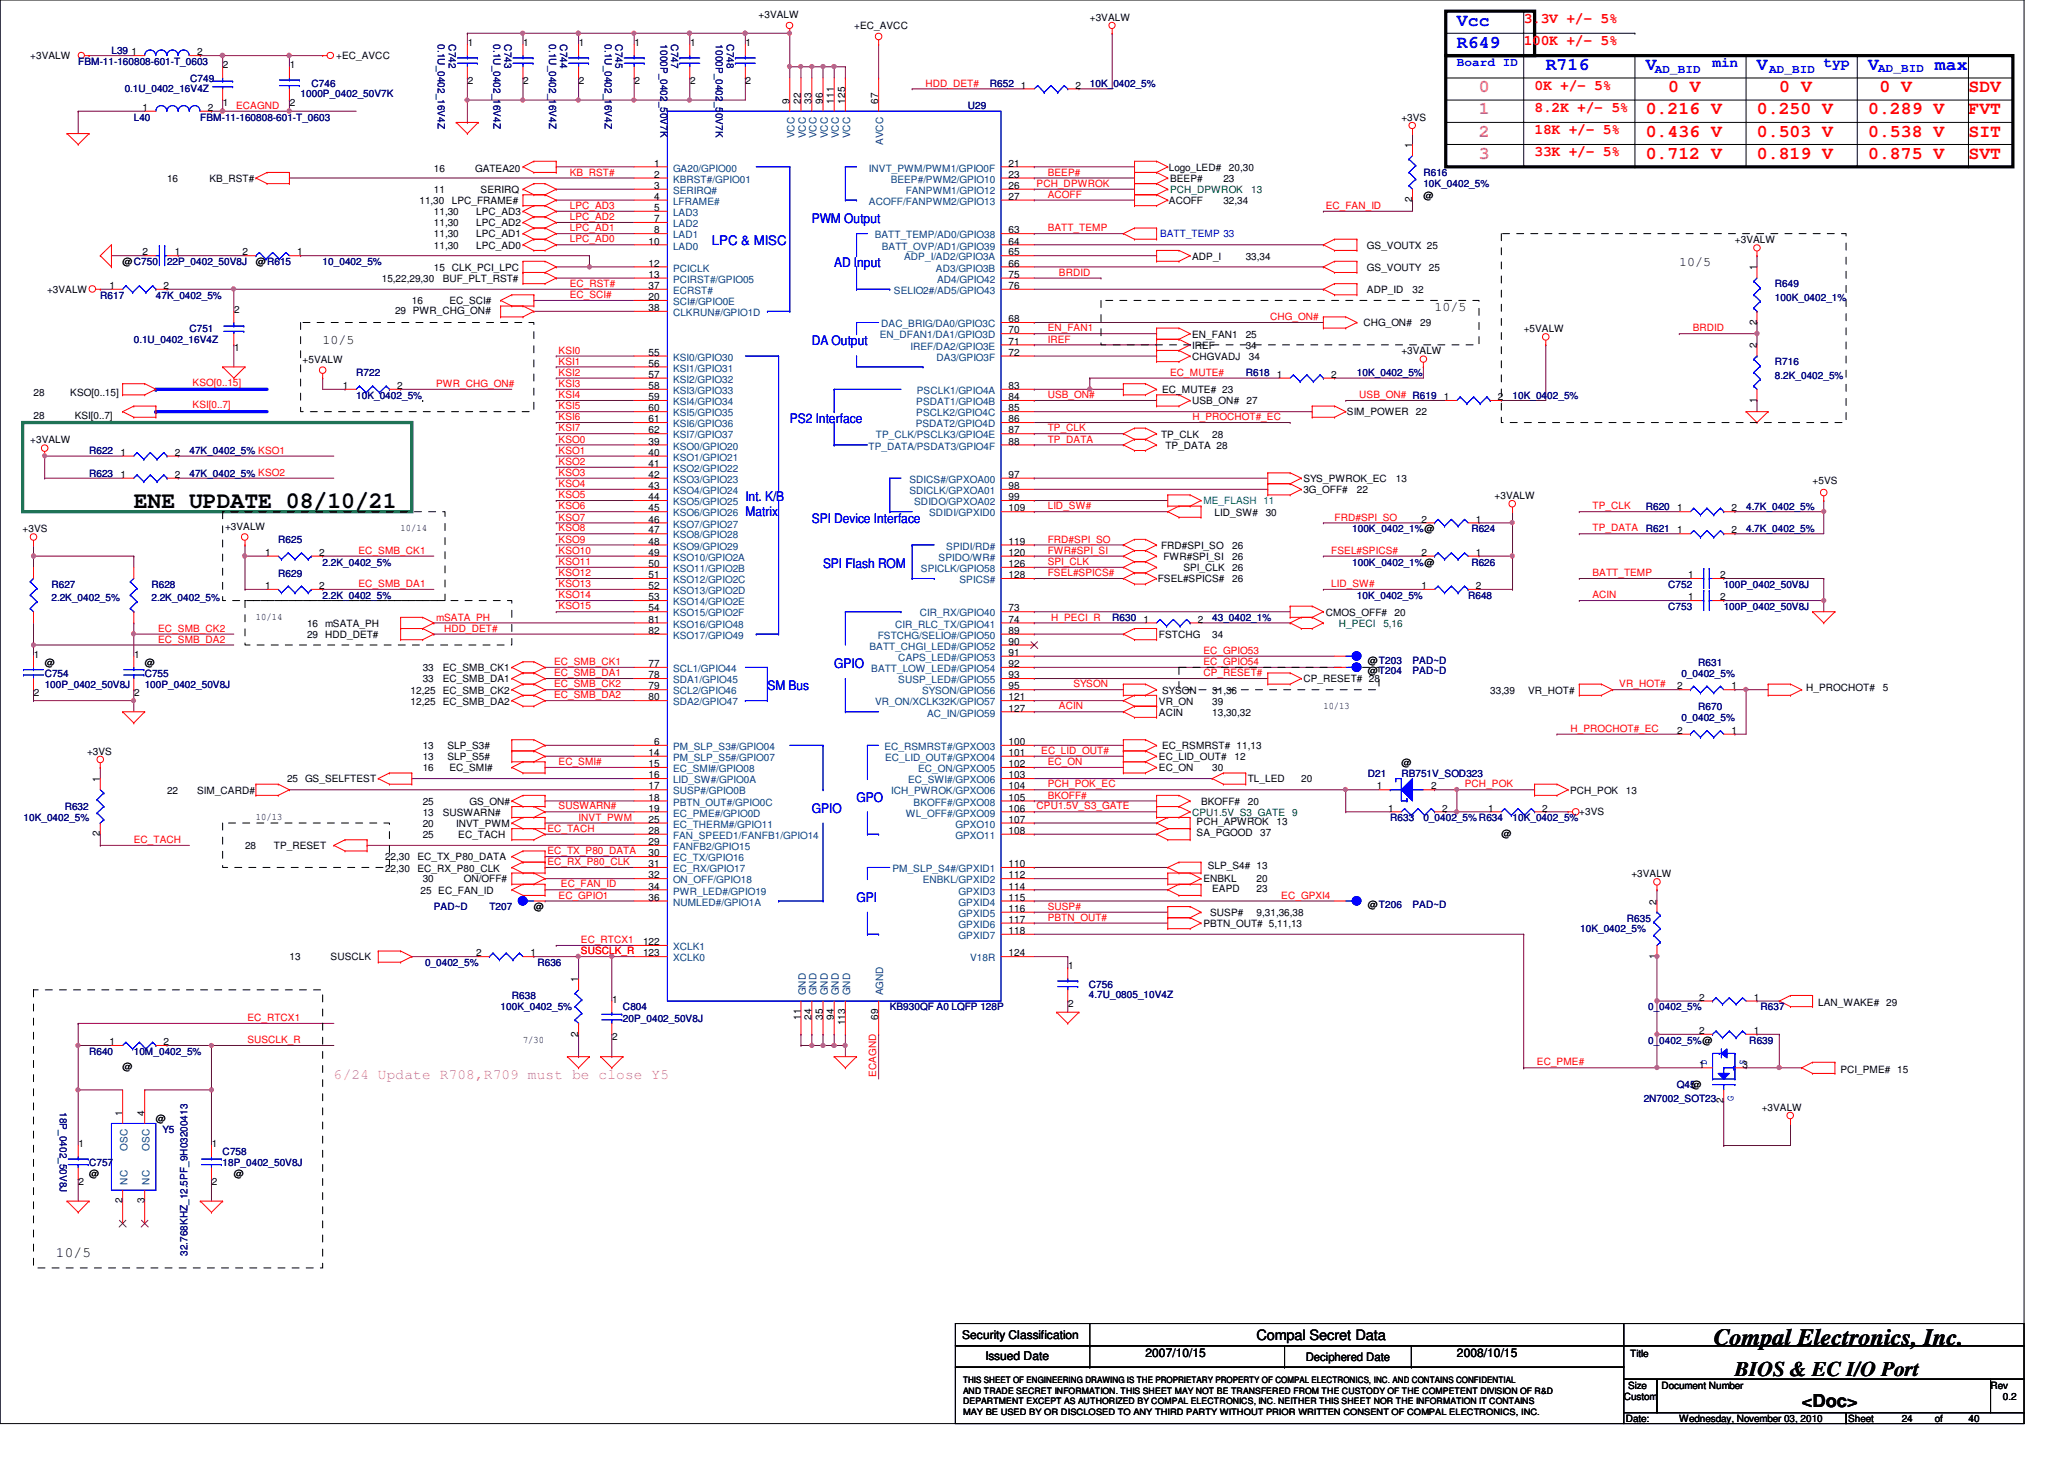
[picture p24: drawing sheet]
<svg xmlns="http://www.w3.org/2000/svg" width="297mm" height="210mm" viewBox="0 0 297 210" stroke-linecap="round" stroke-linejoin="round" font-family="sans-serif">
<defs><g id="words">
<g font-size="3.3">
<text x="19.3" y="73.2">ENE UPDATE 08/10/21</text>
<text x="246.6" y="193.5">Compal Electronics, Inc.</text>
</g>
<text font-size="3" x="249.7" y="198">BIOS &amp; EC I/O Port</text>
<g font-size="2.5" fill="#00f">
<text x="209.7" y="3.7">Vcc</text>
<text x="209.7" y="6.9">R649</text>
<text x="222.5" y="10.1">R716</text>
<text x="236.9" y="10.1">V</text>
<text x="252.9" y="10.1">V</text>
<text x="268.9" y="10.1">V</text>
<text x="278.5" y="10.1">max</text>
</g>
<g font-size="2.5" fill="#f0f">
<text x="212.8" y="16.5">1</text>
<text x="212.8" y="13.3">0</text>
<text x="212.8" y="22.9">3</text>
<text x="212.8" y="19.7">2</text>
</g>
<g font-size="2.5" fill="#f00">
<text x="236.9" y="16.5">0.216 V</text>
<text x="240.1" y="13.3">0 V</text>
<text x="252.9" y="16.5">0.250 V</text>
<text x="256.1" y="13.3">0 V</text>
<text x="268.9" y="16.5">0.289 V</text>
<text x="270.5" y="13.3">0 V</text>
<text x="283.3" y="16.5">FVT</text>
<text x="283.3" y="13.3">SDV</text>
<text x="236.9" y="22.9">0.712 V</text>
<text x="236.9" y="19.7">0.436 V</text>
<text x="252.9" y="22.9">0.819 V</text>
<text x="252.9" y="19.7">0.503 V</text>
<text x="268.9" y="22.9">0.875 V</text>
<text x="268.9" y="19.7">0.538 V</text>
<text x="283.3" y="22.9">SVT</text>
<text x="283.3" y="19.7">SIT</text>
</g>
<text font-size="2.5" x="259.3" y="202.4">&lt;Doc&gt;</text>
<g font-size="2.1" fill="#f00">
<text x="219.3" y="3.3">3.3V +/- 5%</text>
<text x="219.3" y="6.5">100K +/- 5%</text>
<text x="220.8" y="12.9">0K +/- 5%</text>
<text x="220.8" y="16.1">8.2K +/- 5%</text>
<text x="220.8" y="22.5">33K +/- 5%</text>
<text x="220.8" y="19.3">18K +/- 5%</text>
</g>
<g font-size="2.1" fill="#00f">
<text x="246.5" y="9.7">min</text>
<text x="262.5" y="9.7">typ</text>
</g>
<text font-size="2.1" fill="#f0f" x="48" y="155.2">6/24 Update R708,R709 must be close Y5</text>
<g font-size="2.1">
<text x="8" y="180.8">10/5</text>
<text x="180.8" y="192.8">Compal Secret Data</text>
</g>
<g font-size="1.9" fill="#00f">
<text x="102.4" y="35.3">LPC &amp; MISC</text>
<text x="116.8" y="32.1">PWM Output</text>
<text x="120.1" y="38.5">AD Input</text>
<text x="116.8" y="49.7">DA Output</text>
<text x="113.7" y="60.9">PS2 Interface</text>
<text x="107.3" y="72.1">Int. K/B</text>
<text x="107.3" y="74.3">Matrix</text>
<text x="116.8" y="75.3">SPI Device Interface</text>
<text x="118.4" y="81.7">SPI Flash ROM</text>
<text x="110.4" y="99.3">SM Bus</text>
<text x="120.1" y="96.1">GPIO</text>
<text x="116.8" y="116.9">GPIO</text>
<text x="123.3" y="115.3">GPO</text>
<text x="123.3" y="129.7">GPI</text>
</g>
<g font-size="1.9">
<text x="241.7" y="38.3">10/5</text>
<text x="206.5" y="44.7">10/5</text>
<text x="46.4" y="49.5">10/5</text>
</g>
<g font-size="1.7" fill="#00f">
<text x="209.7" y="9.5">Board ID</text>
<text x="238.2" y="10.5">AD_BID</text>
<text x="254.6" y="10.5">AD_BID</text>
<text x="270.3" y="10.3">AD_BID</text>
</g>
<g font-size="1.7">
<text x="138.5" y="192.7">Security Classification</text>
<text x="141.8" y="195.7">Issued Date</text>
<text x="164.8" y="195.2">2007/10/15</text>
<text x="187.9" y="195.8">Deciphered Date</text>
<text x="209.7" y="195.2">2008/10/15</text>
</g>
<g font-size="1.4">
<text x="109.2" y="2.6">+3VALW</text>
<text x="122.9" y="4.2">+EC_AVCC</text>
<text x="156.8" y="3">+3VALW</text>
<text x="4.4" y="8.6">+3VALW</text>
<text x="18.9" y="8">1</text>
<text x="28.4" y="8">2</text>
<text x="32.1" y="9.8">2</text>
<text x="41.7" y="9.8">1</text>
<text x="48.4" y="8.6">+EC_AVCC</text>
<text x="67.3" y="6.6">1</text>
<text x="75.3" y="6.6">1</text>
<text x="83.3" y="6.6">1</text>
<text x="91.3" y="6.6">1</text>
<text x="99.3" y="6.6">1</text>
<text x="107.3" y="6.6">1</text>
<text x="20.5" y="16">1</text>
<text x="29.9" y="16">2</text>
<text x="32.1" y="15.2">1</text>
<text x="41.7" y="15.2">2</text>
<text x="67.3" y="12.1">2</text>
<text x="75.3" y="12.1">2</text>
<text x="83.3" y="12.1">2</text>
<text x="91.3" y="12.1">2</text>
<text x="99.3" y="12.1">2</text>
<text x="107.3" y="12.1">2</text>
<text x="113.6" y="14.9" transform="rotate(-90 113.6 14.9)">9</text>
<text x="115.2" y="14.9" transform="rotate(-90 115.2 14.9)">22</text>
<text x="116.8" y="14.9" transform="rotate(-90 116.8 14.9)">33</text>
<text x="118.4" y="14.9" transform="rotate(-90 118.4 14.9)">96</text>
<text x="120" y="14.9" transform="rotate(-90 120 14.9)">111</text>
<text x="121.6" y="14.9" transform="rotate(-90 121.6 14.9)">125</text>
<text x="126.4" y="14.9" transform="rotate(-90 126.4 14.9)">67</text>
<text x="146.9" y="12.7">1</text>
<text x="154.8" y="12.7">2</text>
<text x="201.7" y="17.4">+3VS</text>
<text x="94.1" y="24">1</text>
<text x="145.2" y="24">21</text>
<text x="203.2" y="21.3" transform="rotate(-90 203.2 21.3)">1</text>
<text x="24" y="26.2">16</text>
<text x="30.1" y="26.2">KB_RST#</text>
<text x="60.4" y="29.4">11,30</text>
<text x="62.4" y="24.7">16</text>
<text x="62.4" y="27.8">11</text>
<text x="65" y="29.4">LPC_FRAME#</text>
<text x="68.4" y="24.7">GATEA20</text>
<text x="69.2" y="27.8">SERIRQ</text>
<text x="94.1" y="25.6">2</text>
<text x="94.1" y="27.2">3</text>
<text x="94.1" y="28.7">4</text>
<text x="145.2" y="25.6">23</text>
<text x="145.2" y="27.2">26</text>
<text x="145.2" y="28.7">27</text>
<text x="168.2" y="29.4">ACOFF</text>
<text x="168.2" y="24.6">Logo_LED#</text>
<text x="168.4" y="26.2">BEEP#</text>
<text x="176.1" y="29.4">32,34</text>
<text x="176.1" y="26.2">23</text>
<text x="176.9" y="24.6">20,30</text>
<text x="203.2" y="29.1" transform="rotate(-90 203.2 29.1)">2</text>
<text x="204.8" y="28.6">@</text>
<text x="62.4" y="32.6">11,30</text>
<text x="62.4" y="34.2">11,30</text>
<text x="62.4" y="30.9">11,30</text>
<text x="62.4" y="35.8">11,30</text>
<text x="68.5" y="32.6">LPC_AD2</text>
<text x="68.5" y="34.2">LPC_AD1</text>
<text x="68.5" y="30.9">LPC_AD3</text>
<text x="68.5" y="35.8">LPC_AD0</text>
<text x="93.3" y="35.2">10</text>
<text x="94.1" y="30.4">5</text>
<text x="94.1" y="32">7</text>
<text x="94.1" y="33.6">8</text>
<text x="145.2" y="33.6">63</text>
<text x="145.2" y="35.2">64</text>
<text x="196.7" y="35.8">GS_VOUTX 25</text>
<text x="249.7" y="35">+3VALW</text>
<text x="15.7" y="41.6">1</text>
<text x="17.6" y="38.1">@C750</text>
<text x="20.5" y="36.7">2</text>
<text x="23.5" y="41.6">2</text>
<text x="25.1" y="36.7">1</text>
<text x="34.9" y="36.7">2</text>
<text x="36.8" y="38.1">@R615</text>
<text x="42.8" y="36.7">1</text>
<text x="54.9" y="40.6">15,22,29,30</text>
<text x="62.4" y="38.9">15 CLK_PCI_LPC</text>
<text x="63.7" y="40.6">BUF_PLT_RST#</text>
<text x="93.3" y="38.4">12</text>
<text x="93.3" y="40">13</text>
<text x="93.3" y="41.6">37</text>
<text x="145.2" y="36.7">65</text>
<text x="145.2" y="38.4">66</text>
<text x="145.2" y="40">75</text>
<text x="145.2" y="41.6">76</text>
<text x="171.6" y="37.4">ADP_I</text>
<text x="179.3" y="37.4">33,34</text>
<text x="196.7" y="38.9">GS_VOUTY</text>
<text x="205.7" y="38.9">25</text>
<text x="252.8" y="38.9" transform="rotate(-90 252.8 38.9)">1</text>
<text x="6.8" y="42.2">+3VALW</text>
<text x="33.7" y="45">2</text>
<text x="56.9" y="45.2">29 PWR_CHG_ON#</text>
<text x="59.3" y="43.8">16</text>
<text x="64.7" y="43.8">EC_SCI#</text>
<text x="93.3" y="43.2">20</text>
<text x="93.3" y="44.7">38</text>
<text x="145.2" y="46.4">68</text>
<text x="145.2" y="48">70</text>
<text x="196.2" y="46.9">CHG_ON#</text>
<text x="196.7" y="42.2">ADP_ID</text>
<text x="203.3" y="42.2">32</text>
<text x="204.4" y="46.9">29</text>
<text x="219.3" y="47.8">+5VALW</text>
<text x="252.8" y="46.7" transform="rotate(-90 252.8 46.7)">2</text>
<text x="33.7" y="50.5">1</text>
<text x="43.6" y="52.2">+5VALW</text>
<text x="93.3" y="51.2">55</text>
<text x="93.3" y="52.7">56</text>
<text x="145.2" y="49.6">71</text>
<text x="145.2" y="51.2">72</text>
<text x="171.6" y="50.2">IREF</text>
<text x="171.6" y="51.8">CHGVADJ</text>
<text x="171.6" y="48.6">EN_FAN1</text>
<text x="179.3" y="48.6">25</text>
<text x="179.3" y="50.2">34</text>
<text x="179.7" y="51.8">34</text>
<text x="201.7" y="51">+3VALW</text>
<text x="252.8" y="50.1" transform="rotate(-90 252.8 50.1)">2</text>
<text x="4.8" y="57">28</text>
<text x="10.1" y="57">KSO[0..15]</text>
<text x="49.4" y="56">1</text>
<text x="57.1" y="56">2</text>
<text x="93.3" y="54.4">57</text>
<text x="93.3" y="56">58</text>
<text x="93.3" y="57.6">59</text>
<text x="93.3" y="59.2">60</text>
<text x="145.2" y="56">83</text>
<text x="145.2" y="57.6">84</text>
<text x="145.2" y="59.2">85</text>
<text x="167.3" y="56.6">EC_MUTE# 23</text>
<text x="171.6" y="58.2">USB_ON#</text>
<text x="179.4" y="58.2">27</text>
<text x="183.8" y="54.4">1</text>
<text x="191.6" y="54.4">2</text>
<text x="193.8" y="59.8">SIM_POWER 22</text>
<text x="207.8" y="57.6">1</text>
<text x="215.6" y="57.6">2</text>
<text x="252.8" y="57.9" transform="rotate(-90 252.8 57.9)">1</text>
<text x="4.4" y="63.8">+3VALW</text>
<text x="4.8" y="60.2">28</text>
<text x="10.7" y="60.2">KSI[0..7]</text>
<text x="17.4" y="65.6">1</text>
<text x="25.1" y="65.6">2</text>
<text x="93.3" y="64">39</text>
<text x="93.3" y="65.6">40</text>
<text x="93.3" y="60.7">61</text>
<text x="93.3" y="62.4">62</text>
<text x="145.2" y="60.7">86</text>
<text x="145.2" y="62.4">87</text>
<text x="145.2" y="64">88</text>
<text x="167.1" y="62.9">TP_CLK</text>
<text x="167.7" y="64.6">TP_DATA 28</text>
<text x="174.5" y="62.9">28</text>
<text x="17.4" y="68.7">1</text>
<text x="25.1" y="68.7">2</text>
<text x="93.3" y="67.2">41</text>
<text x="93.3" y="68.7">42</text>
<text x="93.3" y="70.4">43</text>
<text x="93.3" y="72">44</text>
<text x="145.2" y="68.7">97</text>
<text x="145.2" y="70.4">98</text>
<text x="145.2" y="72">99</text>
<text x="187.6" y="71">3G_OFF#</text>
<text x="187.6" y="69.4">SYS_PWROK_EC</text>
<text x="195.3" y="71">22</text>
<text x="200.9" y="69.4">13</text>
<text x="215.1" y="71.8">+3VALW</text>
<text x="260.9" y="69.7">+5VS</text>
<text x="3.3" y="76.6">+3VS</text>
<text x="32.4" y="76.2">+3VALW</text>
<text x="57.7" y="76.4">10/14</text>
<text x="93.3" y="73.6">45</text>
<text x="93.3" y="75.2">46</text>
<text x="93.3" y="76.8">47</text>
<text x="145.2" y="73.6">109</text>
<text x="174.8" y="74.2">LID_SW#</text>
<text x="182.2" y="74.2">30</text>
<text x="204.6" y="75.2">2</text>
<text x="212.4" y="75.2">1</text>
<text x="241.4" y="76.8">1</text>
<text x="241.4" y="73.6">1</text>
<text x="249.2" y="76.8">2</text>
<text x="249.2" y="73.6">2</text>
<text x="38.1" y="80">1</text>
<text x="45.9" y="80">2</text>
<text x="93.3" y="78.4">48</text>
<text x="93.3" y="80">49</text>
<text x="93.3" y="81.6">50</text>
<text x="93.3" y="83.2">51</text>
<text x="145.2" y="78.4">119</text>
<text x="145.2" y="80">120</text>
<text x="145.2" y="81.6">126</text>
<text x="145.2" y="83.2">128</text>
<text x="166.6" y="83.8">FSEL#SPICS#</text>
<text x="167.1" y="79">FRD#SPI_SO</text>
<text x="167.4" y="80.6">FWR#SPI_SI</text>
<text x="170.3" y="82.2">SPI_CLK</text>
<text x="177.3" y="82.2">26</text>
<text x="177.3" y="79">26</text>
<text x="177.3" y="83.8">26</text>
<text x="177.3" y="80.6">26</text>
<text x="204.6" y="80">2</text>
<text x="212.4" y="80">1</text>
<text x="242.9" y="83.2">1</text>
<text x="247.6" y="83.2">2</text>
<text x="36.8" y="89.2">10/14</text>
<text x="38.1" y="84.8">1</text>
<text x="45.9" y="84.8">2</text>
<text x="93.3" y="84.8">52</text>
<text x="93.3" y="86.4">53</text>
<text x="93.3" y="88">54</text>
<text x="93.3" y="89.6">81</text>
<text x="145.2" y="88">73</text>
<text x="145.2" y="89.6">74</text>
<text x="164.5" y="89.6">1</text>
<text x="172.4" y="89.6">2</text>
<text x="190.8" y="88.6">CMOS_OFF#</text>
<text x="200.7" y="88.6">20</text>
<text x="204.6" y="84.8">1</text>
<text x="212.4" y="84.8">2</text>
<text x="242.9" y="86.4">1</text>
<text x="247.6" y="86.4">2</text>
<text x="4.9" y="94.6">1</text>
<text x="6.4" y="95.8">@</text>
<text x="19.3" y="94.6">1</text>
<text x="20.8" y="95.8">@</text>
<text x="44.2" y="91.8">29 HDD_DET#</text>
<text x="44.2" y="90.2">16 mSATA_PH</text>
<text x="93.3" y="96">77</text>
<text x="93.3" y="91.2">82</text>
<text x="145.2" y="91.2">89</text>
<text x="145.2" y="92.8">90</text>
<text x="145.2" y="94.4">91</text>
<text x="145.2" y="96">92</text>
<text x="166.8" y="91.8">FSTCHG</text>
<text x="174.5" y="91.8">34</text>
<text x="196.8" y="95.5">@T203</text>
<text x="4.9" y="100.1">2</text>
<text x="19.3" y="100.1">2</text>
<text x="59.1" y="101.4">12,25</text>
<text x="59.1" y="99.8">12,25</text>
<text x="60.8" y="96.6">33</text>
<text x="60.8" y="98.2">33</text>
<text x="63.7" y="96.6">EC_SMB_CK1</text>
<text x="63.7" y="101.4">EC_SMB_DA2</text>
<text x="63.7" y="98.2">EC_SMB_DA1</text>
<text x="63.7" y="99.8">EC_SMB_CK2</text>
<text x="93.3" y="97.6">78</text>
<text x="93.3" y="99.2">79</text>
<text x="93.3" y="100.8">80</text>
<text x="145.2" y="97.6">93</text>
<text x="145.2" y="99.2">95</text>
<text x="145.2" y="100.8">121</text>
<text x="166.8" y="101.4">VR_ON</text>
<text x="167.3" y="99.8">SYSON</text>
<text x="174.5" y="99.8">31,36</text>
<text x="174.5" y="101.4">39</text>
<text x="187.6" y="98.2">CP_RESET# 28</text>
<text x="190.5" y="102">10/13</text>
<text x="196.8" y="97">@</text>
<text x="214.5" y="99.8">33,39</text>
<text x="219.9" y="99.8">VR_HOT#</text>
<text x="241.4" y="99.2">2</text>
<text x="249.2" y="99.2">1</text>
<text x="259.9" y="99.4">H_PROCHOT#</text>
<text x="271" y="99.4">5</text>
<text x="60.8" y="107.8">13</text>
<text x="64.4" y="107.8">SLP_S3#</text>
<text x="94.1" y="107.2">6</text>
<text x="145.2" y="107.2">100</text>
<text x="145.2" y="102.4">127</text>
<text x="166.8" y="103">ACIN</text>
<text x="167.3" y="107.8">EC_RSMRST# 11,13</text>
<text x="174.5" y="103">13,30,32</text>
<text x="241.4" y="105.6">2</text>
<text x="249.2" y="105.6">1</text>
<text x="12.5" y="108.6">+3VS</text>
<text x="14.4" y="112.5" transform="rotate(-90 14.4 112.5)">1</text>
<text x="41.3" y="112.6">25 GS_SELFTEST</text>
<text x="60.8" y="109.4">13</text>
<text x="60.8" y="111">16</text>
<text x="64.4" y="109.4">SLP_S5#</text>
<text x="64.7" y="111">EC_SMI#</text>
<text x="93.3" y="108.8">14</text>
<text x="93.3" y="110.4">15</text>
<text x="93.3" y="112">16</text>
<text x="93.3" y="113.6">17</text>
<text x="145.2" y="108.8">101</text>
<text x="145.2" y="110.4">102</text>
<text x="145.2" y="112">103</text>
<text x="145.2" y="113.6">104</text>
<text x="166.8" y="111">EC_ON</text>
<text x="166.8" y="109.4">EC_LID_OUT#</text>
<text x="174.5" y="111">30</text>
<text x="177.7" y="109.4">12</text>
<text x="179.6" y="112.6">TL_LED</text>
<text x="187.3" y="112.6">20</text>
<text x="198.2" y="113.6">1</text>
<text x="201.7" y="110.2">@</text>
<text x="205.9" y="113.6">2</text>
<text x="24" y="114.2">22</text>
<text x="28.4" y="114.2">SIM_CARD#</text>
<text x="36.8" y="118">10/13</text>
<text x="60.8" y="119">20</text>
<text x="60.8" y="117.4">13</text>
<text x="60.8" y="115.8">25</text>
<text x="63.7" y="117.4">SUSWARN#</text>
<text x="65.7" y="119">INVT_PWM</text>
<text x="67.6" y="115.8">GS_ON#</text>
<text x="93.3" y="115.2">18</text>
<text x="93.3" y="116.8">19</text>
<text x="93.3" y="118.4">25</text>
<text x="93.3" y="120">28</text>
<text x="145.2" y="115.2">105</text>
<text x="145.2" y="116.8">106</text>
<text x="145.2" y="118.4">107</text>
<text x="145.2" y="120">108</text>
<text x="172.2" y="118.7">PCH_APWROK</text>
<text x="172.8" y="115.8">BKOFF#</text>
<text x="179.6" y="115.8">20</text>
<text x="183.7" y="118.7">13</text>
<text x="199.8" y="116.8">1</text>
<text x="207.6" y="116.8">2</text>
<text x="214.2" y="116.8">1</text>
<text x="222" y="116.8">2</text>
<text x="226" y="114.2">PCH_POK</text>
<text x="227.3" y="117.2">+3VS</text>
<text x="234" y="114.2">13</text>
<text x="14.4" y="120.3" transform="rotate(-90 14.4 120.3)">2</text>
<text x="35.3" y="122.2">28</text>
<text x="39.4" y="122.2">TP_RESET</text>
<text x="55.4" y="125.4">22,30</text>
<text x="55.4" y="123.8">22,30</text>
<text x="60.1" y="125.4">EC_RX_P80_CLK</text>
<text x="60.1" y="123.8">EC_TX_P80_DATA</text>
<text x="60.8" y="120.6">25</text>
<text x="66" y="120.6">EC_TACH</text>
<text x="93.3" y="121.6">29</text>
<text x="93.3" y="123.2">30</text>
<text x="93.3" y="124.8">31</text>
<text x="145.2" y="124.8">110</text>
<text x="172.2" y="120.3">SA_PGOOD</text>
<text x="173.8" y="125.1">SLP_S4# 13</text>
<text x="181.4" y="120.3">37</text>
<text x="216.1" y="120.4">@</text>
<text x="60.5" y="128.6">25 EC_FAN_ID</text>
<text x="60.8" y="127">30</text>
<text x="66.8" y="127">ON/OFF#</text>
<text x="76.8" y="131">@</text>
<text x="93.3" y="126.4">32</text>
<text x="93.3" y="128">34</text>
<text x="93.3" y="129.6">36</text>
<text x="145.2" y="126.4">112</text>
<text x="145.2" y="128">114</text>
<text x="145.2" y="129.6">115</text>
<text x="145.2" y="131.2">116</text>
<text x="173.2" y="127">ENBKL</text>
<text x="174.2" y="131.8">SUSP#</text>
<text x="174.5" y="128.4">EAPD</text>
<text x="180.8" y="127">20</text>
<text x="180.8" y="131.8">9,31,36,38</text>
<text x="180.8" y="128.4">23</text>
<text x="196.8" y="130.6">@T206</text>
<text x="234.8" y="126.2">+3VALW</text>
<text x="238.4" y="130.1" transform="rotate(-90 238.4 130.1)">2</text>
<text x="68.5" y="137.6">2</text>
<text x="76.4" y="137.6">1</text>
<text x="92.5" y="136">122</text>
<text x="92.5" y="137.6">123</text>
<text x="145.2" y="132.8">117</text>
<text x="145.2" y="134.4">118</text>
<text x="145.2" y="137.6">124</text>
<text x="173.2" y="133.4">PBTN_OUT# 5,11,13</text>
<text x="238.4" y="137.9" transform="rotate(-90 238.4 137.9)">1</text>
<text x="41.7" y="138.2">13</text>
<text x="47.6" y="138.2">SUSCLK</text>
<text x="83.2" y="141.3" transform="rotate(-90 83.2 141.3)">1</text>
<text x="153.7" y="139.4">1</text>
<text x="244.6" y="144">2</text>
<text x="252.4" y="144">1</text>
<text x="75.3" y="150">7/30</text>
<text x="83.2" y="149.1" transform="rotate(-90 83.2 149.1)">2</text>
<text x="88.1" y="144.2">1</text>
<text x="88.1" y="149.7">2</text>
<text x="115.2" y="146.7" transform="rotate(-90 115.2 146.7)">11</text>
<text x="116.8" y="146.7" transform="rotate(-90 116.8 146.7)">24</text>
<text x="118.4" y="146.7" transform="rotate(-90 118.4 146.7)">35</text>
<text x="120" y="146.7" transform="rotate(-90 120 146.7)">94</text>
<text x="121.6" y="147.5" transform="rotate(-90 121.6 147.5)">113</text>
<text x="126.4" y="146.7" transform="rotate(-90 126.4 146.7)">69</text>
<text x="153.7" y="144.9">2</text>
<text x="244.6" y="148.8">2</text>
<text x="252.4" y="148.8">1</text>
<text x="261.7" y="144.7">LAN_WAKE# 29</text>
<text x="15.7" y="150.4">1</text>
<text x="17.6" y="154">@</text>
<text x="23.5" y="150.4">2</text>
<text x="244.6" y="153.6">1</text>
<text x="250.8" y="153.6">3</text>
<text x="264.9" y="154.3">PCI_PME# 15</text>
<text x="17.6" y="160.5" transform="rotate(-90 17.6 160.5)">1</text>
<text x="20.8" y="160.5" transform="rotate(-90 20.8 160.5)">4</text>
<text x="22.4" y="161.4">@</text>
<text x="248" y="158.7" transform="rotate(-90 248 158.7)">2</text>
<text x="253.5" y="159.8">+3VALW</text>
<text x="11.3" y="165">1</text>
<text x="30.5" y="165">1</text>
<text x="11.3" y="170.5">2</text>
<text x="12.8" y="169.4">@</text>
<text x="17.6" y="173.1" transform="rotate(-90 17.6 173.1)">2</text>
<text x="20.8" y="173.1" transform="rotate(-90 20.8 173.1)">3</text>
<text x="30.5" y="170.5">2</text>
<text x="33.7" y="169.4">@</text>
<text x="234.6" y="195.2">Title</text>
<text x="233.7" y="201.4">Custom</text>
<text x="234.3" y="199.8">Size</text>
<text x="239.1" y="199.8">Document Number</text>
<text x="286.5" y="199.8">Rev</text>
<text x="288.2" y="201.4">0.2</text>
<text x="234" y="204.6">Date:</text>
<text x="241.7" y="204.6">Wednesday, November 03, 2010</text>
<text x="266" y="204.6">Sheet</text>
<text x="273.7" y="204.6">24</text>
<text x="278.5" y="204.6">of</text>
<text x="283.3" y="204.6">40</text>
</g>
<g font-size="1.4" fill="#000080">
<text x="11.3" y="9.4">FBM-11-160808-601-T_0603</text>
<text x="16" y="7.7">L39</text>
<text x="27.4" y="11.8">C749</text>
<text x="63" y="6.4" transform="rotate(90 63 6.4)">0.1U_0402_16V4Z</text>
<text x="64.6" y="6.4" transform="rotate(90 64.6 6.4)">C742</text>
<text x="71" y="6.4" transform="rotate(90 71 6.4)">0.1U_0402_16V4Z</text>
<text x="72.6" y="6.4" transform="rotate(90 72.6 6.4)">C743</text>
<text x="79" y="6.4" transform="rotate(90 79 6.4)">0.1U_0402_16V4Z</text>
<text x="80.6" y="6.4" transform="rotate(90 80.6 6.4)">C744</text>
<text x="87" y="6.4" transform="rotate(90 87 6.4)">0.1U_0402_16V4Z</text>
<text x="88.6" y="6.4" transform="rotate(90 88.6 6.4)">C745</text>
<text x="95" y="6.4" transform="rotate(90 95 6.4)">1000P_0402_50V7K</text>
<text x="96.6" y="6.4" transform="rotate(90 96.6 6.4)">C747</text>
<text x="103" y="6.4" transform="rotate(90 103 6.4)">1000P_0402_50V7K</text>
<text x="104.6" y="6.4" transform="rotate(90 104.6 6.4)">C748</text>
<text x="17.9" y="13.2">0.1U_0402_16V4Z</text>
<text x="19.3" y="17.4">L40</text>
<text x="28.8" y="17.4">FBM-11-160808-601-T_0603</text>
<text x="43.3" y="14">1000P_0402_50V7K</text>
<text x="44.8" y="12.6">C746</text>
<text x="139.3" y="15.7">U29</text>
<text x="142.4" y="12.6">R652</text>
<text x="156.8" y="12.6">10K_0402_5%</text>
<text x="204.8" y="25.4">R616</text>
<text x="204.8" y="27">10K_0402_5%</text>
<text x="24" y="38.1">22P_0402_50V8J</text>
<text x="46.4" y="38.1">10_0402_5%</text>
<text x="255.4" y="41.4">R649</text>
<text x="14.4" y="43">R617</text>
<text x="22.4" y="43">47K_0402_5%</text>
<text x="27.3" y="47.8">C751</text>
<text x="255.4" y="43.3">100K_0402_1%</text>
<text x="19.3" y="49.4">0.1U_0402_16V4Z</text>
<text x="255.4" y="52.6">R716</text>
<text x="51.3" y="54.1">R722</text>
<text x="51.3" y="57.4">10K_0402_5%</text>
<text x="179.3" y="54.1">R618</text>
<text x="195.3" y="54.1">10K_0402_5%</text>
<text x="217.7" y="57.4">10K_0402_5%</text>
<text x="255.4" y="54.5">8.2K_0402_5%</text>
<text x="12.8" y="65.4">R622</text>
<text x="27.3" y="65.4">47K_0402_5% KSO1</text>
<text x="12.8" y="68.6">R623</text>
<text x="27.3" y="68.6">47K_0402_5% KSO2</text>
<text x="194.6" y="76.6">100K_0402_1%@</text>
<text x="211.7" y="76.6">R624</text>
<text x="236.9" y="76.6">R621</text>
<text x="236.9" y="73.4">R620</text>
<text x="251.3" y="76.6">4.7K_0402_5%</text>
<text x="251.3" y="73.4">4.7K_0402_5%</text>
<text x="40" y="78.1">R625</text>
<text x="40" y="83">R629</text>
<text x="46.4" y="81.4">2.2K_0402_5%</text>
<text x="194.6" y="81.4">100K_0402_1%@</text>
<text x="211.7" y="81.4">R626</text>
<text x="7.4" y="84.6">R627</text>
<text x="7.4" y="86.5">2.2K_0402_5%</text>
<text x="21.8" y="84.6">R628</text>
<text x="21.8" y="86.5">2.2K_0402_5%</text>
<text x="46.4" y="86.1">2.2K_0402_5%</text>
<text x="160.1" y="89.4">R630</text>
<text x="174.5" y="89.4">43_0402_1%</text>
<text x="195.3" y="86.1">10K_0402_5%</text>
<text x="211.3" y="86.1">R648</text>
<text x="240.1" y="87.8">C753</text>
<text x="240.1" y="84.6">C752</text>
<text x="248.1" y="87.8">100P_0402_50V8J</text>
<text x="248.1" y="84.6">100P_0402_50V8J</text>
<text x="203.3" y="95.5">PAD~D</text>
<text x="244.4" y="95.8">R631</text>
<text x="6.4" y="97.4">C754</text>
<text x="6.4" y="99">100P_0402_50V8J</text>
<text x="20.8" y="97.4">C755</text>
<text x="20.8" y="99">100P_0402_50V8J</text>
<text x="198.5" y="97">T204</text>
<text x="203.3" y="97">PAD~D</text>
<text x="242" y="97.4">0_0402_5%</text>
<text x="242" y="103.8">0_0402_5%</text>
<text x="244.4" y="102.2">R670</text>
<text x="196.8" y="111.8">D21</text>
<text x="201.7" y="111.8">RB751V_SOD323</text>
<text x="3.4" y="118.2">10K_0402_5%</text>
<text x="9.3" y="116.6">R632</text>
<text x="200.1" y="118.2">R633</text>
<text x="204.8" y="118.2">0_0402_5% R634</text>
<text x="217.7" y="118.2">10K_0402_5%</text>
<text x="62.4" y="131">PAD~D</text>
<text x="70.4" y="131">T207</text>
<text x="203.3" y="130.6">PAD~D</text>
<text x="227.4" y="134.2">10K_0402_5%</text>
<text x="234.1" y="132.6">R635</text>
<text x="61.2" y="139">0_0402_5%</text>
<text x="73.7" y="143.8">R638</text>
<text x="77.3" y="139">R636</text>
<text x="156.7" y="142.2">C756</text>
<text x="156.7" y="143.6">4.7U_0805_10V4Z</text>
<text x="72" y="145.4">100K_0402_5%</text>
<text x="89.7" y="145.4">C804</text>
<text x="89.7" y="147">20P_0402_50V8J</text>
<text x="128.1" y="145.4">KB930QF A0 LQFP 128P</text>
<text x="237.2" y="145.4">0_0402_5%</text>
<text x="253.4" y="145.4">R637</text>
<text x="12.8" y="151.8">R640</text>
<text x="19.3" y="151.8">10M_0402_5%</text>
<text x="237.2" y="150.2">0_0402_5%@</text>
<text x="251.8" y="150.2">R639</text>
<text x="8.6" y="160" transform="rotate(90 8.6 160)">18P_0402_50V8J</text>
<text x="236.6" y="158.5">2N7002_SOT23</text>
<text x="241.3" y="156.6">Q45@</text>
<text x="12.8" y="167.8">C757</text>
<text x="23.4" y="163">Y5</text>
<text x="32" y="166.2">C758</text>
<text x="32" y="167.8">18P_0402_50V8J</text>
<text x="27" y="180.7" transform="rotate(-90 27 180.7)">32.768KHZ_12.5PF_9H03200413</text>
</g>
<g font-size="1.4" fill="#f00">
<text x="34" y="15.7">ECAGND</text>
<text x="133.2" y="12.4">HDD_DET#</text>
<text x="82" y="25.3">KB_RST#</text>
<text x="149.2" y="26.9">PCH_DPWROK</text>
<text x="150.8" y="28.4">ACOFF</text>
<text x="150.8" y="25.3">BEEP#</text>
<text x="82" y="34.9">LPC_AD0</text>
<text x="82" y="30.1">LPC_AD3</text>
<text x="82" y="33.3">LPC_AD1</text>
<text x="82" y="31.7">LPC_AD2</text>
<text x="150.8" y="33.3">BATT_TEMP</text>
<text x="190.8" y="30.1">EC_FAN_ID</text>
<text x="82" y="41.3">EC_RST#</text>
<text x="152.4" y="39.7">BRDID</text>
<text x="82" y="42.9">EC_SCI#</text>
<text x="150.8" y="47.7">EN_FAN1</text>
<text x="182.8" y="46.1">CHG_ON#</text>
<text x="243.6" y="47.7">BRDID</text>
<text x="80.4" y="50.9">KSI0</text>
<text x="80.4" y="52.5">KSI1</text>
<text x="150.8" y="49.3">IREF</text>
<text x="27.7" y="55.5">KSO[0..15]</text>
<text x="27.7" y="58.8">KSI[0..7]</text>
<text x="62.8" y="55.7">PWR_CHG_ON#</text>
<text x="80.4" y="54.1">KSI2</text>
<text x="80.4" y="58.9">KSI5</text>
<text x="80.4" y="57.3">KSI4</text>
<text x="80.4" y="55.7">KSI3</text>
<text x="150.8" y="57.3">USB_ON#</text>
<text x="168.4" y="54.1">EC_MUTE#</text>
<text x="195.6" y="57.3">USB_ON# R619</text>
<text x="80.4" y="60.5">KSI6</text>
<text x="80.4" y="65.3">KSO1</text>
<text x="80.4" y="63.7">KSO0</text>
<text x="80.4" y="62.1">KSI7</text>
<text x="150.8" y="62.1">TP_CLK</text>
<text x="150.8" y="63.7">TP_DATA</text>
<text x="171.6" y="60.5">H_PROCHOT#_EC</text>
<text x="80.4" y="66.9">KSO2</text>
<text x="80.4" y="70.1">KSO4</text>
<text x="80.4" y="68.5">KSO3</text>
<text x="80.4" y="71.7">KSO5</text>
<text x="80.4" y="76.5">KSO8</text>
<text x="80.4" y="74.9">KSO7</text>
<text x="80.4" y="73.3">KSO6</text>
<text x="150.8" y="73.3">LID_SW#</text>
<text x="192.1" y="74.9">FRD#SPI_SO</text>
<text x="229.2" y="76.5">TP_DATA</text>
<text x="229.2" y="73.3">TP_CLK</text>
<text x="51.6" y="79.7">EC_SMB_CK1</text>
<text x="80.4" y="78.1">KSO9</text>
<text x="80.4" y="79.7">KSO10</text>
<text x="80.4" y="82.9">KSO12</text>
<text x="80.4" y="81.3">KSO11</text>
<text x="150.8" y="81.3">SPI_CLK</text>
<text x="150.8" y="79.7">FWR#SPI_SI</text>
<text x="150.8" y="78.1">FRD#SPI_SO</text>
<text x="150.8" y="82.9">FSEL#SPICS#</text>
<text x="191.6" y="79.7">FSEL#SPICS#</text>
<text x="229.2" y="82.9">BATT_TEMP</text>
<text x="51.6" y="84.5">EC_SMB_DA1</text>
<text x="62.8" y="89.3">mSATA_PH</text>
<text x="80.4" y="86.1">KSO14</text>
<text x="80.4" y="84.5">KSO13</text>
<text x="80.4" y="87.7">KSO15</text>
<text x="151.3" y="89.3">H_PECI_R</text>
<text x="191.6" y="84.5">LID_SW#</text>
<text x="229.2" y="86.1">ACIN</text>
<text x="22.8" y="90.9">EC_SMB_CK2</text>
<text x="22.8" y="92.5">EC_SMB_DA2</text>
<text x="63.9" y="90.9">HDD_DET#</text>
<text x="79.8" y="95.7">EC_SMB_CK1</text>
<text x="173.2" y="95.7">EC_GPIO54</text>
<text x="173.2" y="94.1">EC_GPIO53</text>
<text x="79.8" y="100.5">EC_SMB_DA2</text>
<text x="79.8" y="98.9">EC_SMB_CK2</text>
<text x="79.8" y="97.3">EC_SMB_DA1</text>
<text x="154.5" y="98.9">SYSON</text>
<text x="173.2" y="97.3">CP_RESET#</text>
<text x="233" y="98.9">VR_HOT#</text>
<text x="152.4" y="102.1">ACIN</text>
<text x="226" y="105.3">H_PROCHOT#_EC</text>
<text x="80.4" y="110.1">EC_SMI#</text>
<text x="149.9" y="108.5">EC_LID_OUT#</text>
<text x="150.8" y="110.1">EC_ON</text>
<text x="150.8" y="113.3">PCH_POK_EC</text>
<text x="210.8" y="113.3">PCH_POK</text>
<text x="78.8" y="119.7">EC_TACH</text>
<text x="80.4" y="116.5">SUSWARN#</text>
<text x="83.3" y="118.1">INVT_PWM</text>
<text x="149.2" y="116.5">CPU1.5V_S3_GATE</text>
<text x="150.8" y="114.9">BKOFF#</text>
<text x="19.3" y="121.3">EC_TACH</text>
<text x="78.8" y="122.9">EC_TX_P80_DATA</text>
<text x="78.8" y="124.5">EC_RX_P80_CLK</text>
<text x="80.4" y="129.3">EC_GPIO1</text>
<text x="80.7" y="127.7">EC_FAN_ID</text>
<text x="150.8" y="130.9">SUSP#</text>
<text x="184.4" y="129.3">EC_GPXI4</text>
<text x="83.6" y="135.7">EC_RTCX1</text>
<text x="83.6" y="137.3">SUSCLK_R</text>
<text x="150.8" y="132.5">PBTN_OUT#</text>
<text x="35.6" y="146.9">EC_RTCX1</text>
<text x="35.6" y="150.1">SUSCLK_R</text>
<text x="126.1" y="154.9" transform="rotate(-90 126.1 154.9)">ECAGND</text>
<text x="221.2" y="153.3">EC_PME#</text>
</g>
<g font-size="1.4" fill="#004080">
<text x="114.3" y="19.9" transform="rotate(-90 114.3 19.9)">VCC</text>
<text x="115.9" y="19.9" transform="rotate(-90 115.9 19.9)">VCC</text>
<text x="117.5" y="19.9" transform="rotate(-90 117.5 19.9)">VCC</text>
<text x="119.1" y="19.9" transform="rotate(-90 119.1 19.9)">VCC</text>
<text x="120.7" y="19.9" transform="rotate(-90 120.7 19.9)">VCC</text>
<text x="122.3" y="19.9" transform="rotate(-90 122.3 19.9)">VCC</text>
<text x="127.1" y="20.9" transform="rotate(-90 127.1 20.9)">AVCC</text>
<text x="96.9" y="24.7">GA20/GPIO00</text>
<text x="96.9" y="26.3">KBRST#/GPIO01</text>
<text x="96.9" y="27.9">SERIRQ#</text>
<text x="96.9" y="29.5">LFRAME#</text>
<text x="125" y="24.7">INVT_PWM/PWM1/GPIO0F</text>
<text x="125" y="29.5">ACOFF/FANPWM2/GPIO13</text>
<text x="128.2" y="26.3">BEEP#/PWM2/GPIO10</text>
<text x="130.3" y="27.9">FANPWM1/GPIO12</text>
<text x="96.9" y="31.1">LAD3</text>
<text x="96.9" y="32.7">LAD2</text>
<text x="96.9" y="34.3">LAD1</text>
<text x="96.9" y="35.9">LAD0</text>
<text x="125.9" y="34.3">BATT_TEMP/AD0/GPIO38</text>
<text x="126.9" y="35.9">BATT_OVP/AD1/GPIO39</text>
<text x="96.9" y="39.1">PCICLK</text>
<text x="96.9" y="40.7">PCIRST#/GPIO05</text>
<text x="130.1" y="37.5">ADP_I/AD2/GPIO3A</text>
<text x="134.7" y="39.1">AD3/GPIO3B</text>
<text x="134.9" y="40.7">AD4/GPIO42</text>
<text x="96.9" y="43.9">SCI#/GPIO0E</text>
<text x="96.9" y="42.3">ECRST#</text>
<text x="96.9" y="45.5">CLKRUN#/GPIO1D</text>
<text x="126.8" y="47.1">DAC_BRIG/DA0/GPIO3C</text>
<text x="128.6" y="42.3">SELIO2#/AD5/GPIO43</text>
<text x="96.9" y="51.9">KSI0/GPIO30</text>
<text x="96.9" y="53.5">KSI1/GPIO31</text>
<text x="126.6" y="48.7">EN_DFAN1/DA1/GPIO3D</text>
<text x="131" y="50.3">IREF/DA2/GPIO3E</text>
<text x="134.8" y="51.9">DA3/GPIO3F</text>
<text x="96.9" y="55.1">KSI2/GPIO32</text>
<text x="96.9" y="56.7">KSI3/GPIO33</text>
<text x="96.9" y="58.3">KSI4/GPIO34</text>
<text x="96.9" y="59.9">KSI5/GPIO35</text>
<text x="131.9" y="58.3">PSDAT1/GPIO4B</text>
<text x="131.9" y="59.9">PSCLK2/GPIO4C</text>
<text x="131.9" y="56.7">PSCLK1/GPIO4A</text>
<text x="96.9" y="64.7">KSO0/GPIO20</text>
<text x="96.9" y="61.5">KSI6/GPIO36</text>
<text x="96.9" y="63.1">KSI7/GPIO37</text>
<text x="125" y="64.7">TP_DATA/PSDAT3/GPIO4F</text>
<text x="126.1" y="63.1">TP_CLK/PSCLK3/GPIO4E</text>
<text x="131.8" y="61.5">PSDAT2/GPIO4D</text>
<text x="96.9" y="66.3">KSO1/GPIO21</text>
<text x="96.9" y="67.9">KSO2/GPIO22</text>
<text x="96.9" y="69.5">KSO3/GPIO23</text>
<text x="96.9" y="71.1">KSO4/GPIO24</text>
<text x="130.9" y="69.5">SDICS#/GPXOA00</text>
<text x="130.9" y="71.1">SDICLK/GPXOA01</text>
<text x="96.9" y="72.7">KSO5/GPIO25</text>
<text x="96.9" y="74.3">KSO6/GPIO26</text>
<text x="96.9" y="75.9">KSO7/GPIO27</text>
<text x="96.9" y="77.5">KSO8/GPIO28</text>
<text x="131.6" y="72.7">SDIDO/GPXOA02</text>
<text x="133.7" y="74.3">SDIDI/GPXID0</text>
<text x="96.9" y="79.1">KSO9/GPIO29</text>
<text x="96.9" y="80.7">KSO10/GPIO2A</text>
<text x="96.9" y="82.3">KSO11/GPIO2B</text>
<text x="96.9" y="83.9">KSO12/GPIO2C</text>
<text x="132.5" y="82.3">SPICLK/GPIO58</text>
<text x="135.1" y="80.7">SPIDO/WR#</text>
<text x="136.2" y="79.1">SPIDI/RD#</text>
<text x="138.1" y="83.9">SPICS#</text>
<text x="96.9" y="85.5">KSO13/GPIO2D</text>
<text x="96.9" y="87.1">KSO14/GPIO2E</text>
<text x="96.9" y="88.7">KSO15/GPIO2F</text>
<text x="132.4" y="88.7">CIR_RX/GPIO40</text>
<text x="96.9" y="90.3">KSO16/GPIO48</text>
<text x="96.9" y="91.9">KSO17/GPIO49</text>
<text x="125.1" y="93.5">BATT_CHGI_LED#/GPIO52</text>
<text x="126.3" y="91.9">FSTCHG/SELIO#/GPIO50</text>
<text x="128.8" y="90.3">CIR_RLC_TX/GPIO41</text>
<text x="129.3" y="95.1">CAPS_LED#/GPIO53</text>
<text x="96.9" y="96.7">SCL1/GPIO44</text>
<text x="96.9" y="98.3">SDA1/GPIO45</text>
<text x="96.9" y="99.9">SCL2/GPIO46</text>
<text x="96.9" y="101.5">SDA2/GPIO47</text>
<text x="125.4" y="96.7">BATT_LOW_LED#/GPIO54</text>
<text x="125.9" y="101.5">VR_ON/XCLK32K/GPIO57</text>
<text x="129.3" y="98.3">SUSP_LED#/GPIO55</text>
<text x="132.7" y="99.9">SYSON/GPIO56</text>
<text x="96.9" y="107.9">PM_SLP_S3#/GPIO04</text>
<text x="127.3" y="107.9">EC_RSMRST#/GPXO03</text>
<text x="133.4" y="103.1">AC_IN/GPIO59</text>
<text x="96.9" y="109.5">PM_SLP_S5#/GPIO07</text>
<text x="96.9" y="111.1">EC_SMI#/GPIO08</text>
<text x="96.9" y="112.7">LID_SW#/GPIO0A</text>
<text x="127.4" y="109.5">EC_LID_OUT#/GPXO04</text>
<text x="130.7" y="112.7">EC_SWI#/GPXO06</text>
<text x="132.1" y="111.1">EC_ON/GPXO05</text>
<text x="96.9" y="114.3">SUSP#/GPIO0B</text>
<text x="96.9" y="115.9">PBTN_OUT#/GPIO0C</text>
<text x="96.9" y="117.5">EC_PME#/GPIO0D</text>
<text x="96.9" y="119.1">EC_THERM#/GPIO11</text>
<text x="128.3" y="114.3">ICH_PWROK/GPXO06</text>
<text x="130.4" y="117.5">WL_OFF#/GPXO09</text>
<text x="131.5" y="115.9">BKOFF#/GPXO08</text>
<text x="137.5" y="119.1">GPXO10</text>
<text x="96.9" y="120.7">FAN_SPEED1/FANFB1/GPIO14</text>
<text x="96.9" y="122.3">FANFB2/GPIO15</text>
<text x="96.9" y="123.9">EC_TX/GPIO16</text>
<text x="96.9" y="125.5">EC_RX/GPIO17</text>
<text x="128.4" y="125.5">PM_SLP_S4#/GPXID1</text>
<text x="137.5" y="120.7">GPXO11</text>
<text x="96.9" y="127.1">ON_OFF/GPIO18</text>
<text x="96.9" y="128.7">PWR_LED#/GPIO19</text>
<text x="96.9" y="130.3">NUMLED#/GPIO1A</text>
<text x="132.8" y="127.1">ENBKL/GPXID2</text>
<text x="138" y="128.7">GPXID3</text>
<text x="138" y="130.3">GPXID4</text>
<text x="138" y="131.9">GPXID5</text>
<text x="96.9" y="136.7">XCLK1</text>
<text x="138" y="133.5">GPXID6</text>
<text x="138" y="135.1">GPXID7</text>
<text x="96.9" y="138.3">XCLK0</text>
<text x="115.9" y="143.2" transform="rotate(-90 115.9 143.2)">GND</text>
<text x="117.5" y="143.2" transform="rotate(-90 117.5 143.2)">GND</text>
<text x="119.1" y="143.2" transform="rotate(-90 119.1 143.2)">GND</text>
<text x="120.7" y="143.2" transform="rotate(-90 120.7 143.2)">GND</text>
<text x="122.3" y="143.2" transform="rotate(-90 122.3 143.2)">GND</text>
<text x="127.1" y="143.2" transform="rotate(-90 127.1 143.2)">AGND</text>
<text x="139.6" y="138.3">V18R</text>
<text x="18.3" y="165.6" transform="rotate(-90 18.3 165.6)">OSC</text>
<text x="21.5" y="165.6" transform="rotate(-90 21.5 165.6)">OSC</text>
<text x="18.3" y="170.4" transform="rotate(-90 18.3 170.4)">NC</text>
<text x="21.5" y="170.4" transform="rotate(-90 21.5 170.4)">NC</text>
</g>
<g font-size="1.4" fill="#008000">
<text x="168.4" y="27.8">PCH_DPWROK</text>
<text x="180.1" y="27.8">13</text>
<text x="192.7" y="90.2">H_PECI</text>
<text x="199.1" y="90.2">5,16</text>
<text x="171.6" y="117.4">CPU1.5V_S3_GATE</text>
<text x="186" y="117.4">9</text>
</g>
<g font-size="1.4" fill="#00f">
<text x="167" y="34.2">BATT_TEMP 33</text>
<text x="245.6" y="153.3" transform="rotate(-90 245.6 153.3)">D</text>
<text x="251.2" y="153.3" transform="rotate(-90 251.2 153.3)">S</text>
<text x="249.5" y="158.4" transform="rotate(-90 249.5 158.4)">G</text>
</g>
<text font-size="1.4" fill="#008040" x="173.2" y="72.6">ME_FLASH 11</text>
<g font-size="1.3">
<text x="138.6" y="202">DEPARTMENT EXCEPT AS AUTHORIZED BY COMPAL ELECTRONICS, INC. NEITHER THIS SHEET NOR THE INFORMATION IT CONTAINS</text>
<text x="138.6" y="199">THIS SHEET OF ENGINEERING DRAWING IS THE PROPRIETARY PROPERTY OF COMPAL ELECTRONICS, INC. AND CONTAINS CONFIDENTIAL</text>
<text x="138.6" y="200.5">AND TRADE SECRET INFORMATION. THIS SHEET MAY NOT BE TRANSFERED FROM THE CUSTODY OF THE COMPETENT DIVISION OF R&amp;D</text>
<text x="138.6" y="203.5">MAY BE USED BY OR DISCLOSED TO ANY THIRD PARTY WITHOUT PRIOR WRITTEN CONSENT OF COMPAL ELECTRONICS, INC.</text>
</g>
</g></defs>
<path d="M0 0h291.3v204.8h-291.3z" fill="none" stroke="#000" stroke-width=".14"/>
<path d="M22.4 56h16" fill="none" stroke="#00f" stroke-width=".47"/>
<circle cx="22.4" cy="56" r=".23" fill="#00f"/>
<path d="M22.4 59.2h16" fill="none" stroke="#00f" stroke-width=".47"/>
<circle cx="22.4" cy="59.2" r=".23" fill="#00f"/>
<path d="M12.8 8h.1M12.8 8h6.5M28.8 8h.1M28.8 8h3.2M41.7 14.4h.1M41.7 8h.1M41.7 8v1.6M41.7 14.4v1.6" fill="none" stroke="#800040" stroke-width=".14"/>
<circle cx="41.6" cy="8" r=".31" fill="#f0f"/>
<circle cx="41.6" cy="8" r=".31" fill="none" stroke="#f0f" stroke-width=".14"/>
<g fill="none" stroke="#800040" stroke-width=".14">
<path d="M30.4 16h.1M30.4 16h1.6M16 36.8h.1M16 36.8h4.8M25.7 36.8h.1M25.7 36.8h9.6M43.3 36.8h.1M43.3 36.8h41.5M80 38.4h.1M80 38.4h4.8M14.4 41.6h.1M14.4 41.6h1.6"/>
<path d="M33.7 49.6h.1M33.7 41.6h.1M33.7 41.6h57.6M33.7 49.6v3.2M80 51.2h.1M80 51.2h11.3M80 78.4h.1M80 67.2h.1M80 78.4h11.3M80 67.2h11.3M80 80h.1M80 80h11.3"/>
<path d="M148.8 81.6h.1M148.8 81.6h12.9"/>
</g>
<circle cx="33.6" cy="41.6" r=".3" fill="#f0f"/>
<circle cx="33.6" cy="41.6" r=".3" fill="none" stroke="#f0f" stroke-width=".14"/>
<g fill="none" stroke="#800040" stroke-width=".14">
<path d="M32 16h.1M32 16h9.7M80 28.8h.1M80 28.8h11.3M80 40h.1M80 54.4h.1M80 40h11.3M80 54.4h11.3M80 70.4h.1M80 68.8h.1M80 60.8h.1M80 70.4h11.3"/>
<path d="M80 68.8h11.3M80 60.8h11.3M80 86.4h.1M80 86.4h11.3M78.4 107.2h.1M78.4 107.2h12.9M148.8 124.8h.1M148.8 124.8h19.3"/>
</g>
<circle cx="41.6" cy="16" r=".31" fill="#f0f"/>
<circle cx="41.6" cy="16" r=".31" fill="none" stroke="#f0f" stroke-width=".14"/>
<circle cx="32" cy="16" r=".32" fill="#f0f"/>
<circle cx="32" cy="16" r=".32" fill="none" stroke="#f0f" stroke-width=".14"/>
<path d="M84.8 38.4h.1M84.8 38.4h6.5M148.8 28.8h.1M148.8 28.8h14.5M76.8 43.2h.1M76.8 43.2h14.5M80 76.8h.1M80 76.8h11.3M78.4 96h.1M78.4 96h12.9M148.8 126.4h19.3M168.1 126.4h.1" fill="none" stroke="#800040" stroke-width=".14"/>
<circle cx="84.8" cy="38.4" r=".3" fill="#f0f"/>
<circle cx="84.8" cy="38.4" r=".3" fill="none" stroke="#f0f" stroke-width=".14"/>
<g fill="none" stroke="#800040" stroke-width=".14">
<path d="M32 8h.1M32 8v1.6M41.7 16h.1M41.7 8h.1M41.7 16h9.6M41.7 8h4.7M126.4 11.2h.1M126.4 6.4v4.8M80 35.2h.1M80 30.4h.1M80 33.6h.1M80 35.2h11.3"/>
<path d="M80 30.4h11.3M80 33.6h11.3M24 41.6h.1M24 41.6h9.7M33.7 41.6h.1M33.7 41.6v3.2M80 59.2h.1M80 59.2h11.3M156.8 56h.1M156.8 56h4.9M80 65.6h.1M80 75.2h.1"/>
<path d="M80 64h.1M80 65.6h11.3M80 75.2h11.3M80 64h11.3M148.8 62.4h.1M148.8 62.4h12.9M80 84.8h.1M80 84.8h11.3M148.8 80h.1M148.8 80h12.9M78.4 110.4h.1M78.4 100.8h.1"/>
<path d="M78.4 108.8h.1M78.4 110.4h12.9M78.4 100.8h12.9M78.4 108.8h12.9M148.8 102.4h.1M148.8 115.2h.1M148.8 100.8h.1M148.8 110.4h.1M148.8 108.8h.1M148.8 102.4h12.9M148.8 115.2h17.7M148.8 110.4h12.9"/>
<path d="M148.8 100.8h12.9M148.8 108.8h12.9M148.8 128h.1M148.8 128h19.3"/>
</g>
<circle cx="156.8" cy="56" r=".31" fill="#f0f"/>
<circle cx="156.8" cy="56" r=".31" fill="none" stroke="#f0f" stroke-width=".14"/>
<path d="M32 8h.1M32 8h9.7M80 27.2h.1M80 24h.1M80 27.2h11.3M80 24h11.3M148.8 33.6h.1M148.8 33.6h12.9M80 83.2h.1M80 83.2h11.3" fill="none" stroke="#800040" stroke-width=".14"/>
<circle cx="32" cy="8" r=".32" fill="#f0f"/>
<circle cx="32" cy="8" r=".32" fill="none" stroke="#f0f" stroke-width=".14"/>
<g fill="none" stroke="#800040" stroke-width=".14">
<path d="M32 14.4h.1M32 14.4v1.6M80 32h.1M80 32h11.3M84.8 36.8h.1M84.8 36.8v1.6M148.8 36.8h17.7M166.5 36.8h.1M80 57.6h.1M80 52.8h.1M80 56h.1M80 57.6h11.3"/>
<path d="M80 52.8h11.3M80 56h11.3M148.8 49.6h.1M148.8 56h.1M148.8 49.6h17.7M156.8 54.4h.1M156.8 54.4v1.6h-8M156.8 54.4h27.3M80 73.6h.1M80 62.4h.1M80 72h.1M80 73.6h11.3"/>
<path d="M80 62.4h11.3M80 72h11.3M148.8 78.4h.1M148.8 64h.1M148.8 78.4h12.9M148.8 64h12.9M78.4 99.2h.1M78.4 97.6h.1M78.4 99.2h12.9M78.4 97.6h12.9M80 81.6h.1M80 88h.1"/>
<path d="M80 81.6h11.3M80 88h11.3M148.8 91.2h.1M148.8 99.2h.1M148.8 91.2h12.9M148.8 99.2h12.9M148.8 107.2h.1M148.8 107.2h12.9M148.8 113.6h44.9M193.7 116.8h.1M193.7 113.6h.1M193.7 116.8h6.4"/>
<path d="M193.7 113.6v3.2M126.4 148.8h.1M126.4 148.8v6.4"/>
</g>
<circle cx="193.6" cy="113.6" r=".3" fill="#f0f"/>
<circle cx="193.6" cy="113.6" r=".3" fill="none" stroke="#f0f" stroke-width=".14"/>
<path d="M206.5 113.6h.1M206.5 113.6h3.2M209.7 116.8h.1M209.7 116.8h4.8" fill="none" stroke="#800040" stroke-width=".14"/>
<circle cx="209.6" cy="116.8" r=".3" fill="#f0f"/>
<circle cx="209.6" cy="116.8" r=".3" fill="none" stroke="#f0f" stroke-width=".14"/>
<g fill="none" stroke="#800040" stroke-width=".14">
<path d="M41.7 25.6h.1M41.7 25.6h49.6M148.8 25.6h.1M148.8 25.6h14.5M148.8 57.6h.1M148.8 57.6h17.7M193.7 113.6h.1M193.7 113.6h4.8M208.1 116.8h.1M209.7 113.6h.1M209.7 113.6v3.2h-1.6M209.7 113.6h11.1"/>
<path d="M220.8 113.6h.1M222.5 116.8h.1M222.5 116.8h3.2M148.8 137.6h4.9M153.7 137.6h.1M153.7 139.2h.1M153.7 137.6v1.6M153.7 144h.1M153.7 144v1.6"/>
</g>
<circle cx="209.6" cy="113.6" r=".3" fill="#f0f"/>
<circle cx="209.6" cy="113.6" r=".3" fill="none" stroke="#f0f" stroke-width=".14"/>
<path d="M83.3 11.2h.1M83.3 11.2v3.2M148.8 51.2h17.7M166.5 51.2h.1M148.8 70.4h33.7M182.5 70.4h.1M148.8 131.2h.1M148.8 132.8h.1M148.8 131.2h19.3M148.8 132.8h19.3M115.3 148.8h.1M115.3 148.8v1.6" fill="none" stroke="#800040" stroke-width=".14"/>
<circle cx="83.2" cy="14.4" r=".3" fill="#f0f"/>
<circle cx="83.2" cy="14.4" r=".3" fill="none" stroke="#f0f" stroke-width=".14"/>
<path d="M11.3 16h.1M11.3 16h9.5M67.3 17.6h.1M67.3 14.4v3.2M75.3 11.2h.1M75.3 11.2v3.2M91.3 11.2h.1M91.3 11.2v3.2M116.8 148.8h.1M116.8 148.8v1.6M120.1 150.4h.1M120.1 150.4h1.6" fill="none" stroke="#800040" stroke-width=".14"/>
<circle cx="121.6" cy="150.4" r=".3" fill="#f0f"/>
<circle cx="121.6" cy="150.4" r=".3" fill="none" stroke="#f0f" stroke-width=".14"/>
<circle cx="120" cy="150.4" r=".31" fill="#f0f"/>
<circle cx="120" cy="150.4" r=".31" fill="none" stroke="#f0f" stroke-width=".14"/>
<path d="M107.3 11.2h.1M107.3 11.2v3.2M113.7 4.8h.1M113.7 4.8v4.8M116.8 9.6h1.6M118.4 9.6h.1M120.1 9.6h1.6M121.7 9.6h.1M118.4 148.8h.1M118.4 148.8v1.6" fill="none" stroke="#800040" stroke-width=".14"/>
<circle cx="118.4" cy="9.6" r=".3" fill="#f0f"/>
<circle cx="118.4" cy="9.6" r=".3" fill="none" stroke="#f0f" stroke-width=".14"/>
<path d="M99.3 4.8h.1M99.3 4.8h8M192.1 54.4h.1M192.1 54.4h12.7" fill="none" stroke="#800040" stroke-width=".14"/>
<circle cx="107.2" cy="4.8" r=".3" fill="#f0f"/>
<circle cx="107.2" cy="4.8" r=".3" fill="none" stroke="#f0f" stroke-width=".14"/>
<circle cx="99.2" cy="4.8" r=".3" fill="#f0f"/>
<circle cx="99.2" cy="4.8" r=".3" fill="none" stroke="#f0f" stroke-width=".14"/>
<path d="M75.3 4.8h.1M75.3 4.8h8" fill="none" stroke="#800040" stroke-width=".14"/>
<circle cx="83.2" cy="4.8" r=".3" fill="#f0f"/>
<circle cx="83.2" cy="4.8" r=".3" fill="none" stroke="#f0f" stroke-width=".14"/>
<circle cx="75.2" cy="4.8" r=".3" fill="#f0f"/>
<circle cx="75.2" cy="4.8" r=".3" fill="none" stroke="#f0f" stroke-width=".14"/>
<g fill="none" stroke="#800040" stroke-width=".14">
<path d="M193.7 57.6h.1M193.7 57.6h14.4M6.4 65.6h.1M6.4 68.8h.1M6.4 65.6h11.2M6.4 68.8h11.2M25.7 65.6h.1M25.7 68.8h.1M25.7 65.6h22.3M25.7 68.8h22.3M227.3 76.8h.1M227.3 73.6h.1"/>
<path d="M227.3 76.8h14.4M227.3 73.6h14.4M249.7 76.8h.1M262.5 73.6h.1M262.5 73.6v3.2h-12.8M148.8 83.2h.1M148.8 83.2h12.9"/>
</g>
<circle cx="262.5" cy="73.6" r=".3" fill="#f0f"/>
<circle cx="262.5" cy="73.6" r=".3" fill="none" stroke="#f0f" stroke-width=".14"/>
<path d="M249.7 73.6h.1M262.5 72h.1M262.5 72v1.6h-12.8M19.3 91.2h.1M19.3 91.2h14.4M227.3 86.4h.1M227.3 83.2h.1M227.3 86.4h16M227.3 83.2h16M262.5 86.4h.1M262.5 86.4v1.6" fill="none" stroke="#800040" stroke-width=".14"/>
<circle cx="19.2" cy="91.2" r=".3" fill="#f0f"/>
<circle cx="19.2" cy="91.2" r=".3" fill="none" stroke="#f0f" stroke-width=".14"/>
<path d="M4.8 92.8h.1M4.8 92.8h28.9" fill="none" stroke="#800040" stroke-width=".14"/>
<circle cx="4.8" cy="92.8" r=".3" fill="#f0f"/>
<circle cx="4.8" cy="92.8" r=".3" fill="none" stroke="#f0f" stroke-width=".14"/>
<path d="M4.8 80h.1M4.8 89.6h.1M4.8 80v1.6M4.8 89.6v3.2M4.8 80h14.5M19.3 89.6h.1M19.3 80h.1M19.3 80v1.6M19.3 89.6v1.6" fill="none" stroke="#800040" stroke-width=".14"/>
<circle cx="4.8" cy="80" r=".31" fill="#f0f"/>
<circle cx="4.8" cy="80" r=".31" fill="none" stroke="#f0f" stroke-width=".14"/>
<g fill="none" stroke="#800040" stroke-width=".14">
<path d="M4.8 78.4h.1M4.8 78.4v1.6M190.5 75.2h.1M190.5 75.2h14.3M217.7 73.6h.1M217.7 73.6v1.6M4.8 92.8h.1M4.8 92.8v1.6M19.3 91.2h.1M19.3 91.2v3.2M212.8 80h.1M212.8 80h4.9"/>
<path d="M19.3 100.8h.1M19.3 100.8v1.6"/>
</g>
<circle cx="19.2" cy="100.8" r=".3" fill="#f0f"/>
<circle cx="19.2" cy="100.8" r=".3" fill="none" stroke="#f0f" stroke-width=".14"/>
<g fill="none" stroke="#800040" stroke-width=".14">
<path d="M83.3 4.8h.1M83.3 4.8h8M118.4 9.6h.1M118.4 9.6v1.6M216.1 57.6h.1M216.1 57.6h6.4M35.3 80h.1M35.3 80v4.8M46.4 84.8h.1M46.4 80h.1M46.4 80h16M46.4 84.8h16"/>
<path d="M148.8 89.6h.1M148.8 89.6h16M190.5 80h.1M190.5 80h14.3"/>
</g>
<circle cx="83.2" cy="4.8" r=".3" fill="#f0f"/>
<circle cx="83.2" cy="4.8" r=".3" fill="none" stroke="#f0f" stroke-width=".14"/>
<path d="M91.3 4.8h.1M91.3 4.8v1.6M107.3 4.8h.1M107.3 4.8v1.6M113.7 9.6h1.6M115.3 9.6h.1M248.1 86.4h.1M248.1 86.4h14.4" fill="none" stroke="#800040" stroke-width=".14"/>
<circle cx="262.5" cy="86.4" r=".3" fill="#f0f"/>
<circle cx="262.5" cy="86.4" r=".3" fill="none" stroke="#f0f" stroke-width=".14"/>
<path d="M113.7 9.6h.1M113.7 9.6v1.6" fill="none" stroke="#800040" stroke-width=".14"/>
<circle cx="113.6" cy="9.6" r=".3" fill="#f0f"/>
<circle cx="113.6" cy="9.6" r=".3" fill="none" stroke="#f0f" stroke-width=".14"/>
<path d="M115.3 9.6h.1M115.3 9.6v1.6M19.3 99.2h.1M19.3 99.2v1.6" fill="none" stroke="#800040" stroke-width=".14"/>
<circle cx="115.2" cy="9.6" r=".3" fill="#f0f"/>
<circle cx="115.2" cy="9.6" r=".3" fill="none" stroke="#f0f" stroke-width=".14"/>
<path d="M91.3 14.4h.1M91.3 14.4h8" fill="none" stroke="#800040" stroke-width=".14"/>
<circle cx="91.2" cy="14.4" r=".3" fill="#f0f"/>
<circle cx="91.2" cy="14.4" r=".3" fill="none" stroke="#f0f" stroke-width=".14"/>
<path d="M217.7 75.2h.1M217.7 75.2v4.8" fill="none" stroke="#800040" stroke-width=".14"/>
<circle cx="217.6" cy="80" r=".31" fill="#f0f"/>
<circle cx="217.6" cy="80" r=".31" fill="none" stroke="#f0f" stroke-width=".14"/>
<circle cx="217.6" cy="75.2" r=".3" fill="#f0f"/>
<circle cx="217.6" cy="75.2" r=".3" fill="none" stroke="#f0f" stroke-width=".14"/>
<path d="M99.3 11.2h.1M99.3 11.2v3.2M118.4 9.6h1.7M120.1 9.6h.1M120.1 9.6v1.6M262.5 83.2h.1M262.5 83.2v3.2M4.8 100.8h.1M4.8 100.8h14.5" fill="none" stroke="#800040" stroke-width=".14"/>
<circle cx="120" cy="9.6" r=".31" fill="#f0f"/>
<circle cx="120" cy="9.6" r=".31" fill="none" stroke="#f0f" stroke-width=".14"/>
<path d="M35.3 80h.1M35.3 80h3.1" fill="none" stroke="#800040" stroke-width=".14"/>
<circle cx="35.2" cy="80" r=".31" fill="#f0f"/>
<circle cx="35.2" cy="80" r=".31" fill="none" stroke="#f0f" stroke-width=".14"/>
<path d="M116.8 9.6h.1M116.8 9.6v1.6" fill="none" stroke="#800040" stroke-width=".14"/>
<circle cx="116.8" cy="9.6" r=".3" fill="#f0f"/>
<circle cx="116.8" cy="9.6" r=".3" fill="none" stroke="#f0f" stroke-width=".14"/>
<path d="M75.3 14.4h.1M75.3 14.4h8" fill="none" stroke="#800040" stroke-width=".14"/>
<circle cx="75.2" cy="14.4" r=".3" fill="#f0f"/>
<circle cx="75.2" cy="14.4" r=".3" fill="none" stroke="#f0f" stroke-width=".14"/>
<g fill="none" stroke="#800040" stroke-width=".14">
<path d="M99.3 4.8h.1M99.3 14.4h.1M99.3 4.8v1.6M99.3 14.4h8M35.3 84.8h.1M35.3 84.8h3.1M115.3 150.4h.1M115.3 150.4h1.5M118.4 150.4h.1M120.1 148.8h.1M120.1 148.8v1.6h-1.7M121.7 150.4h.1"/>
<path d="M121.7 150.4v1.6"/>
</g>
<circle cx="99.2" cy="14.4" r=".3" fill="#f0f"/>
<circle cx="99.2" cy="14.4" r=".3" fill="none" stroke="#f0f" stroke-width=".14"/>
<path d="M67.3 11.2h.1M67.3 11.2v3.2M75.3 4.8h.1M75.3 4.8v1.6M107.3 4.8h.1M107.3 4.8h6.4M222.5 49.6h.1M222.5 49.6v8M35.3 78.4h.1M35.3 78.4v1.6M248.1 83.2h.1M248.1 83.2h14.4" fill="none" stroke="#800040" stroke-width=".14"/>
<circle cx="113.6" cy="4.8" r=".3" fill="#f0f"/>
<circle cx="113.6" cy="4.8" r=".3" fill="none" stroke="#f0f" stroke-width=".14"/>
<circle cx="107.2" cy="4.8" r=".3" fill="#f0f"/>
<circle cx="107.2" cy="4.8" r=".3" fill="none" stroke="#f0f" stroke-width=".14"/>
<path d="M115.3 9.6h1.5M116.8 9.6h.1M116.8 150.4h.1M116.8 150.4h1.6M121.7 148.8h.1M121.7 148.8v1.6" fill="none" stroke="#800040" stroke-width=".14"/>
<circle cx="118.4" cy="150.4" r=".3" fill="#f0f"/>
<circle cx="118.4" cy="150.4" r=".3" fill="none" stroke="#f0f" stroke-width=".14"/>
<circle cx="116.8" cy="150.4" r=".3" fill="#f0f"/>
<circle cx="116.8" cy="150.4" r=".3" fill="none" stroke="#f0f" stroke-width=".14"/>
<path d="M11.3 16h.1M11.3 16v3.2M91.3 4.8h.1M91.3 4.8h8M204.8 52.8h.1M204.8 52.8v1.6" fill="none" stroke="#800040" stroke-width=".14"/>
<circle cx="99.2" cy="4.8" r=".3" fill="#f0f"/>
<circle cx="99.2" cy="4.8" r=".3" fill="none" stroke="#f0f" stroke-width=".14"/>
<circle cx="91.2" cy="4.8" r=".3" fill="#f0f"/>
<circle cx="91.2" cy="4.8" r=".3" fill="none" stroke="#f0f" stroke-width=".14"/>
<path d="M67.3 14.4h.1M67.3 14.4h8M83.3 14.4h.1M83.3 14.4h8" fill="none" stroke="#800040" stroke-width=".14"/>
<circle cx="67.2" cy="14.4" r=".3" fill="#f0f"/>
<circle cx="67.2" cy="14.4" r=".3" fill="none" stroke="#f0f" stroke-width=".14"/>
<g fill="none" stroke="#800040" stroke-width=".14">
<path d="M67.3 4.8h.1M67.3 4.8v1.6M67.3 4.8h8M83.3 4.8h.1M83.3 4.8v1.6M121.7 11.2h.1M121.7 9.6v1.6M6.4 65.6h.1M6.4 65.6v3.2M212.8 75.2h.1M212.8 75.2h4.9M4.8 99.2h.1"/>
<path d="M4.8 99.2v1.6"/>
</g>
<circle cx="6.4" cy="65.6" r=".3" fill="#f0f"/>
<circle cx="6.4" cy="65.6" r=".3" fill="none" stroke="#f0f" stroke-width=".14"/>
<g fill="none" stroke="#800040" stroke-width=".14">
<path d="M78.4 120h.1M78.4 123.2h.1M78.4 126.4h.1M78.4 124.8h.1M78.4 120h12.9M78.4 123.2h12.9M78.4 126.4h12.9M78.4 124.8h12.9M238.5 144h.1M238.5 148.8h.1M238.5 144h6.4M238.5 148.8h6.4"/>
<path d="M256.1 148.8h.1M256.1 148.8v4.8"/>
</g>
<circle cx="256.1" cy="153.6" r=".31" fill="#f0f"/>
<circle cx="256.1" cy="153.6" r=".31" fill="none" stroke="#f0f" stroke-width=".14"/>
<g fill="none" stroke="#800040" stroke-width=".14">
<path d="M14.4 110.4h.1M14.4 110.4v1.6M14.4 120h.1M14.4 121.6h.1M14.4 120v1.6M14.4 121.6h12.9M238.5 128h.1M238.5 128v1.6M238.5 153.6h.1M238.5 148.8h.1M238.5 153.6h6.4M238.5 148.8v4.8"/>
<path d="M248.1 158.4v6.4M251.3 153.6h.1M251.3 153.6h8M252.9 148.8h.1M252.9 144h.1M252.9 148.8h3.2M252.9 144h3.2M256.1 153.6h.1M248.1 164.8h.1M257.7 161.6h.1M257.7 161.6v3.2h-9.6"/>
</g>
<circle cx="238.5" cy="148.8" r=".3" fill="#f0f"/>
<circle cx="238.5" cy="148.8" r=".3" fill="none" stroke="#f0f" stroke-width=".14"/>
<path d="M219.3 153.6h.1M219.3 153.6h19.2" fill="none" stroke="#800040" stroke-width=".14"/>
<circle cx="238.5" cy="153.6" r=".3" fill="#f0f"/>
<circle cx="238.5" cy="153.6" r=".3" fill="none" stroke="#f0f" stroke-width=".14"/>
<path d="M238.5 144h.1M238.5 144v4.8" fill="none" stroke="#800040" stroke-width=".14"/>
<circle cx="238.4" cy="144" r=".31" fill="#f0f"/>
<circle cx="238.4" cy="144" r=".31" fill="none" stroke="#f0f" stroke-width=".14"/>
<g fill="none" stroke="#800040" stroke-width=".14">
<path d="M203.3 19.2h.1M203.3 19.2v1.6M190.5 30.4h.1M203.3 28.8h.1M203.3 28.8v1.6h-12.8M148.8 73.6h.1M148.8 73.6h19.3M172.8 89.6h12.9M185.7 89.6h.1M78.4 116.8h.1M78.4 116.8h12.9M59.3 137.6h.1"/>
<path d="M59.3 137.6h9.5M88 137.6h.1M88 137.6h3.3M30.4 156.8h.1M30.4 156.8v8M11.3 169.6h.1M11.3 169.6v3.2"/>
</g>
<circle cx="30.4" cy="156.8" r=".3" fill="#f0f"/>
<circle cx="30.4" cy="156.8" r=".3" fill="none" stroke="#f0f" stroke-width=".14"/>
<path d="M11.3 147.2h.1M11.3 150.4h.1M11.3 156.8h.1M11.3 147.2h36.7M11.3 150.4h4.7M11.3 156.8v8M24 150.4h.1M24 150.4h24M30.4 150.4h.1M30.4 169.6h.1M30.4 169.6v3.2" fill="none" stroke="#800040" stroke-width=".14"/>
<circle cx="11.2" cy="156.8" r=".3" fill="#f0f"/>
<circle cx="11.2" cy="156.8" r=".3" fill="none" stroke="#f0f" stroke-width=".14"/>
<path d="M11.3 147.2h.1M11.3 147.2v3.2M20.8 156.8h.1M30.4 150.4h.1M30.4 150.4v6.4h-9.6" fill="none" stroke="#800040" stroke-width=".14"/>
<circle cx="30.4" cy="150.4" r=".3" fill="#f0f"/>
<circle cx="30.4" cy="150.4" r=".3" fill="none" stroke="#f0f" stroke-width=".14"/>
<path d="M11.3 156.8h.1M11.3 150.4h.1M11.3 156.8h6.3M11.3 150.4v6.4" fill="none" stroke="#800040" stroke-width=".14"/>
<circle cx="11.2" cy="150.4" r=".3" fill="#f0f"/>
<circle cx="11.2" cy="150.4" r=".3" fill="none" stroke="#f0f" stroke-width=".14"/>
<path d="M148.8 27.2h.1M148.8 27.2h14.5M78.4 118.4h.1M78.4 118.4h12.9M148.8 118.4h.1M148.8 118.4h17.7M78.4 128h.1M78.4 128h12.9M80 136h.1M80 136h11.3M238.5 137.6h.1M238.5 137.6v6.4" fill="none" stroke="#800040" stroke-width=".14"/>
<circle cx="238.5" cy="137.6" r=".3" fill="#f0f"/>
<circle cx="238.5" cy="137.6" r=".3" fill="none" stroke="#f0f" stroke-width=".14"/>
<path d="M148.8 72h.1M148.8 72h19.3M251.3 99.2h.1M251.3 99.2v6.4M52.8 121.6h.1M52.8 121.6h38.5M148.8 120h.1M148.8 134.4h70.5M148.8 120h17.7M219.3 134.4h.1M219.3 134.4v19.2M219.3 153.6h.1" fill="none" stroke="#800040" stroke-width=".14"/>
<circle cx="251.2" cy="99.2" r=".3" fill="#f0f"/>
<circle cx="251.2" cy="99.2" r=".3" fill="none" stroke="#f0f" stroke-width=".14"/>
<g fill="none" stroke="#800040" stroke-width=".14">
<path d="M232.1 99.2h.1M232.1 99.2h9.6M249.7 99.2h.1M249.7 99.2h4.8M251.3 99.2h.1M224.1 105.6h.1M224.1 105.6h17.6M249.7 105.6h.1M249.7 105.6h1.6M76.8 137.6h.1M76.8 137.6h6.5M83.3 137.6h.1"/>
<path d="M83.3 137.6v3.2M88 137.6h.1M88 137.6v6.4"/>
</g>
<circle cx="88" cy="137.6" r=".31" fill="#f0f"/>
<circle cx="88" cy="137.6" r=".31" fill="none" stroke="#f0f" stroke-width=".14"/>
<path d="M83.3 137.6h.1M83.3 137.6h4.7" fill="none" stroke="#800040" stroke-width=".14"/>
<circle cx="83.2" cy="137.6" r=".3" fill="#f0f"/>
<circle cx="83.2" cy="137.6" r=".3" fill="none" stroke="#f0f" stroke-width=".14"/>
<g fill="none" stroke="#800040" stroke-width=".14">
<path d="M148.8 35.2h41.7M148.8 38.4h41.7M190.5 35.2h.1M190.5 38.4h.1M252.9 36.8h.1M252.9 36.8v1.6M148.8 41.6h41.7M148.8 59.2h40M188.8 59.2h.1M190.5 41.6h.1M241.7 48h.1M241.7 48h11.2"/>
<path d="M252.9 46.4h.1M252.9 48h.1M252.9 46.4v3.2M148.8 68.8h.1M148.8 68.8h33.7M62.4 89.6h.1M62.4 89.6h28.9M148.8 96h.1M148.8 97.6h.1M148.8 94.4h.1M148.8 96h43.3M148.8 97.6h33.7"/>
<path d="M148.8 94.4h43.3M190.5 84.8h.1M190.5 84.8h14.3M212.8 84.8h4.9M217.7 84.8h.1M217.7 80h.1M217.7 80v4.8M41.7 113.6h.1M41.7 113.6h49.6M59.3 112h.1M59.3 112h32M148.8 112h25.7"/>
<path d="M174.5 112h.1M78.4 129.6h.1M78.4 129.6h12.9M148.8 129.6h.1M148.8 129.6h43.3M83.3 152h.1M83.3 148.8v3.2M88 152h.1M88 148.8v3.2"/>
</g>
<circle cx="252.8" cy="48" r=".31" fill="#f0f"/>
<circle cx="252.8" cy="48" r=".31" fill="none" stroke="#f0f" stroke-width=".14"/>
<g fill="none" stroke="#800040" stroke-width=".14">
<path d="M131.3 12.8h.1M131.3 12.8h16M155.3 12.8h.1M160.1 4.8h.1M160.1 4.8v8h-4.8M148.8 24h.1M148.8 24h14.5M46.4 54.4h.1M46.4 54.4v1.6h3.3M49.7 56h.1M57.7 56h.1M57.7 56h16"/>
<path d="M76.8 44.8h.1M76.8 44.8h14.5M148.8 46.4h.1M148.8 48h.1M148.8 40h9.6M148.8 46.4h41.7M148.8 48h17.7M158.4 40h.1M252.9 57.6h.1M252.9 57.6v1.6M148.8 60.8h36.9M185.7 60.8h.1"/>
<path d="M62.4 91.2h.1M62.4 91.2h28.9M148.8 88h.1M148.8 88h36.9M78.4 115.2h.1M78.4 115.2h12.9M148.8 116.8h.1M148.8 116.8h17.7"/>
</g>
<g fill="none" stroke="#f00" stroke-width=".14">
<path d="M9.6 19.2h.1M9.6 19.2h3.2M9.6 19.2l1.7 1.6M12.2 8h.6M12.8 8h.1M12.8 19.2h.1M12.8 19.2l-1.5 1.6M41.7 9.6v1.6M41.7 12.8v1.6M46.4 8h.1M46.4 8h.7M65.7 17.6h.1"/>
<path d="M65.7 17.6h3.1M65.7 17.6l1.6 1.6M67.3 19.2h.1M68.8 17.6h.1M68.8 17.6l-1.5 1.6M75.3 6.4v1.6M75.3 9.6v1.6M83.3 6.4v1.6M83.3 9.6v1.6M99.3 6.4v1.6M99.3 9.6v1.6M113.7 4.8h.1"/>
<path d="M113.7 4.1v.7M113.7 11.2v4.8M115.3 11.2v4.8M116.8 11.2v4.8M118.4 11.2v4.8M120.1 11.2v4.8M121.7 11.2v4.8M126.4 6.4h.1M126.4 5.8v.6M126.4 11.2v4.8M160.1 4.8h.1M160.1 4.1v.7"/>
<path d="M203.3 19.2h.1M203.3 18.5v.7M11.3 20.8h.1M14.4 36.8h.1M14.4 36.8l1.6 1.6M16 35.2h.1M16 38.4h.1M16 35.2v3.2M16 35.2l-1.6 1.6M20.8 36.8h1.6M24 36.8h1.7M35.3 36.8h1.5"/>
<path d="M36.8 25.6h.1M36.8 25.6l1.6 .8M38.4 26.4h.1M38.4 24.8h.1M38.4 24.8h3.3M38.4 26.4h3.3M38.4 24.8l-1.6 .8M41.7 26.4h.1M41.7 24.8h.1M41.7 24.8v1.6M41.7 36.8h1.6M75.3 37.6h.1"/>
<path d="M75.3 39.2h.1M75.3 24h.1M75.3 29.6h.1M75.3 28h.1M75.3 32h.1M75.3 33.6h.1M75.3 30.4h.1M75.3 35.2h.1M75.3 27.2h.1M75.3 39.2h3.1M75.3 37.6h3.1M75.3 28v1.6"/>
<path d="M75.3 37.6v3.2M75.3 24l1.5 .8M75.3 28h3.1M75.3 29.6h3.1M75.3 32l1.5 .8M75.3 33.6l1.5 .8M75.3 30.4l1.5 .8M75.3 35.2l1.5 .8M75.3 27.2l1.5 .8M76.8 23.2h.1M76.8 24.8h.1M76.8 32.8h.1"/>
<path d="M76.8 31.2h.1M76.8 34.4h.1M76.8 29.6h.1M76.8 36h.1M76.8 28h.1M76.8 26.4h.1M76.8 23.2l-1.5 .8M76.8 23.2h3.2M76.8 24.8h3.2M76.8 32.8h1.6M76.8 31.2h1.6M76.8 31.2l-1.5 .8"/>
<path d="M76.8 34.4h1.6M76.8 32.8l-1.5 .8M76.8 29.6l-1.5 .8M76.8 36h1.6M76.8 34.4l-1.5 .8M76.8 26.4h1.6M76.8 26.4l-1.5 .8M78.4 39.2h.1M78.4 37.6h.1M78.4 28h.1M78.4 29.6h.1M78.4 32.8h.1"/>
<path d="M78.4 31.2h.1M78.4 34.4h.1M78.4 36h.1M78.4 26.4h.1M78.4 37.6l1.6 .8M78.4 28l1.6 .8M78.4 31.2l1.6 .8M78.4 32.8l1.6 .8M78.4 29.6l1.6 .8M78.4 34.4l1.6 .8M78.4 39.2l1.6 .8M78.4 26.4l1.6 .8"/>
<path d="M80 38.4h.1M80 23.2h.1M80 24.8h.1M80 28.8h.1M80 32h.1M80 33.6h.1M80 30.4h.1M80 35.2h.1M80 27.2h.1M80 38.4l-1.6 .8M80 23.2v1.6M80 28.8l-1.6 .8"/>
<path d="M80 32l-1.6 .8M80 33.6l-1.6 .8M80 30.4l-1.6 .8M80 35.2l-1.6 .8M80 27.2l-1.6 .8M91.3 24h4.8M91.3 25.6h4.8M91.3 27.2h4.8M91.3 28.8h4.8M91.3 30.4h4.8M91.3 32h4.8M91.3 33.6h4.8"/>
<path d="M91.3 35.2h4.8M91.3 38.4h4.8M144.1 24h4.7M144.1 25.6h4.7M144.1 27.2h4.7M144.1 28.8h4.7M144.1 33.6h4.7M144.1 35.2h4.7M144.1 38.4h4.7M144.1 36.8h4.7M161.7 33.6h.1M161.7 33.6l1.6 .8"/>
<path d="M163.3 34.4h.1M163.3 32.8h.1M163.3 26.4h.1M163.3 24.8h.1M163.3 28h.1M163.3 29.6h.1M163.3 23.2h.1M163.3 23.2h3.2M163.3 24.8h3.2M163.3 28h3.2M163.3 29.6h3.2M163.3 32.8h3.2"/>
<path d="M163.3 34.4h3.2M163.3 32.8l-1.6 .8M163.3 26.4h3.2M163.3 23.2v6.4M166.5 32.8h.1M166.5 34.4h.1M166.5 37.6h.1M166.5 36h.1M166.5 24.8h.1M166.5 26.4h.1M166.5 28h.1M166.5 29.6h.1"/>
<path d="M166.5 23.2h.1M166.5 37.6h3.2M166.5 36h3.2M166.5 32.8v1.6M166.5 36v1.6M166.5 24.8l1.6 .8M166.5 26.4l1.6 .8M166.5 23.2l1.6 .8M166.5 28l1.6 .8M168.1 25.6h.1M168.1 27.2h.1M168.1 28.8h.1"/>
<path d="M168.1 24h.1M168.1 25.6l-1.6 .8M168.1 27.2l-1.6 .8M168.1 28.8l-1.6 .8M168.1 24l-1.6 .8M169.7 36h.1M169.7 37.6h.1M169.7 36l1.6 .8M171.3 36.8h.1M171.3 36.8l-1.6 .8M190.5 35.2h.1M190.5 38.4h.1"/>
<path d="M190.5 35.2l1.6 .8M190.5 38.4l1.6 .8M192.1 34.4h.1M192.1 36h.1M192.1 37.6h.1M192.1 39.2h.1M192.1 39.2h3.2M192.1 37.6h3.2M192.1 34.4h3.2M192.1 36h3.2M192.1 34.4l-1.6 .8M192.1 37.6l-1.6 .8"/>
<path d="M195.3 36h.1M195.3 34.4h.1M195.3 39.2h.1M195.3 37.6h.1M195.3 34.4v1.6M195.3 37.6v1.6M203.3 20.8v1.6M203.3 27.2v1.6M252.9 36.8h.1M252.9 36.2v.6M13.8 41.6h.6M14.4 41.6h.1"/>
<path d="M17.6 56.8h.1M17.6 55.2h.1M17.6 59.2h.1M17.6 56.8h3.2M17.6 55.2v1.6M17.6 55.2h3.2M17.6 59.2l1.7 .8M19.3 58.4h.1M19.3 58.4l-1.7 .8M19.3 58.4h3.1M20.8 56.8h.1M20.8 55.2h.1"/>
<path d="M20.8 55.2l1.6 .8M22.4 56h.1M22.4 58.4h.1M22.4 56l-1.6 .8M22.4 58.4v1.6M32 52.8h.1M32 52.8h3.3M32 52.8l1.7 1.6M33.7 54.4h.1M35.3 52.8h.1M35.3 52.8l-1.6 1.6M46.4 54.4h.1"/>
<path d="M46.4 53.8v.6M72 43.2h.1M72 45.6h.1M72 44h.1M72 43.2l1.7 .8M72 44h4.8M72 45.6h3.3M72 44v1.6M73.7 44h.1M73.7 42.4h.1M73.7 42.4h3.1M73.7 42.4l-1.7 .8"/>
<path d="M75.3 40.8h.1M75.3 44h.1M75.3 45.6h.1M75.3 40.8h3.1M75.3 44l1.5 .8M76.8 44h.1M76.8 42.4h.1M76.8 44.8h.1M76.8 42.4v1.6M76.8 44.8l-1.5 .8M78.4 40.8h.1M80 40h.1"/>
<path d="M80 40l-1.6 .8M91.3 41.6h4.8M91.3 52.8h4.8M91.3 59.2h4.8M91.3 40h4.8M91.3 43.2h4.8M91.3 44.8h4.8M91.3 51.2h4.8M91.3 54.4h4.8M91.3 56h4.8M91.3 57.6h4.8M144.1 41.6h4.7"/>
<path d="M144.1 59.2h4.7M144.1 40h4.7M144.1 51.2h4.7M144.1 56h4.7M144.1 57.6h4.7M144.1 46.4h4.7M144.1 48h4.7M144.1 49.6h4.7M161.7 56.8h.1M161.7 55.2h.1M161.7 56.8h3.1M161.7 55.2h3.1"/>
<path d="M161.7 55.2v1.6M164.8 56.8h.1M164.8 55.2h.1M164.8 55.2l1.7 .8M166.5 50.4h.1M166.5 48.8h.1M166.5 58.4h.1M166.5 56.8h.1M166.5 56h.1M166.5 52h.1M166.5 47.2h.1M166.5 56.8h3.2"/>
<path d="M166.5 58.4h3.2M166.5 47.2v4.8M166.5 56.8v1.6M166.5 48.8h3.2M166.5 50.4h3.2M166.5 56l-1.7 .8M166.5 52h3.2M166.5 47.2h3.2M169.7 48.8h.1M169.7 50.4h.1M169.7 56.8h.1M169.7 58.4h.1"/>
<path d="M169.7 52h.1M169.7 47.2h.1M169.7 48.8l1.6 .8M169.7 56.8l1.6 .8M169.7 50.4l1.6 .8M169.7 47.2l1.6 .8M171.3 49.6h.1M171.3 57.6h.1M171.3 51.2h.1M171.3 48h.1M171.3 49.6l-1.6 .8M171.3 57.6l-1.6 .8"/>
<path d="M171.3 51.2l-1.6 .8M171.3 48l-1.6 .8M188.8 58.4h.1M188.8 58.4h3.3M188.8 58.4v1.6M190.5 41.6h.1M190.5 47.2h.1M190.5 45.6h.1M190.5 41.6l1.6 .8M190.5 45.6h3.2M190.5 47.2h3.2M190.5 45.6v1.6"/>
<path d="M192.1 40.8h.1M192.1 42.4h.1M192.1 58.4h.1M192.1 40.8h3.2M192.1 42.4h3.2M192.1 40.8l-1.6 .8M192.1 58.4l1.6 .8M193.7 59.2h.1M193.7 47.2h.1M193.7 45.6h.1M193.7 59.2l-1.6 .8M193.7 45.6l1.6 .8"/>
<path d="M195.3 42.4h.1M195.3 40.8h.1M195.3 46.4h.1M195.3 40.8v1.6M195.3 46.4l-1.6 .8M204.8 52.8h.1M204.8 52.2v.6M222.5 49.6h.1M222.5 49v.6M251.3 59.2h.1M251.3 59.2h3.2M251.3 59.2l1.6 1.6"/>
<path d="M254.5 59.2h.1M254.5 59.2l-1.6 1.6M4.8 78.4h.1M4.8 77.8v.6M6.4 65.6h.1M6.4 65v.6M17.6 65.6h1.7M19.3 60h.1M19.3 60h3.1M22.4 60h.1M24 65.6h1.7M35.3 78.4h.1"/>
<path d="M35.3 77.8v.6M91.3 64h4.8M91.3 65.6h4.8M91.3 67.2h4.8M91.3 68.8h4.8M91.3 70.4h4.8M91.3 72h4.8M91.3 73.6h4.8M91.3 75.2h4.8M91.3 76.8h4.8M91.3 78.4h4.8M91.3 60.8h4.8"/>
<path d="M91.3 62.4h4.8M144.1 64h4.7M144.1 68.8h4.7M144.1 70.4h4.7M144.1 72h4.7M144.1 73.6h4.7M144.1 78.4h4.7M144.1 60.8h4.7M144.1 62.4h4.7M161.7 64h.1M161.7 62.4h.1M161.7 78.4h.1"/>
<path d="M161.7 64l1.6 .8M161.7 62.4l1.6 .8M161.7 78.4l1.6 .8M163.3 63.2h.1M163.3 64.8h.1M163.3 61.6h.1M163.3 77.6h.1M163.3 79.2h.1M163.3 63.2h1.5M163.3 63.2l-1.6 .8M163.3 64.8h1.5M163.3 61.6h1.5"/>
<path d="M163.3 61.6l-1.6 .8M163.3 77.6h1.5M163.3 77.6l-1.6 .8M163.3 79.2h1.5M163.3 79.2l-1.6 .8M164.8 63.2h.1M164.8 64.8h.1M164.8 61.6h.1M164.8 77.6h.1M164.8 79.2h.1M164.8 63.2l1.7 .8M164.8 61.6l1.7 .8"/>
<path d="M164.8 77.6l1.7 .8M164.8 79.2l1.7 .8M166.5 64h.1M166.5 62.4h.1M166.5 78.4h.1M166.5 64l-1.7 .8M166.5 62.4l-1.7 .8M166.5 78.4l-1.7 .8M168.1 73.6h.1M168.1 72.8h.1M168.1 71.2h.1M168.1 71.2v1.6"/>
<path d="M168.1 71.2h3.2M168.1 73.6l1.6 .8M168.1 72.8h4.7M169.7 74.4h.1M169.7 72.8h.1M169.7 74.4h3.1M169.7 72.8l-1.6 .8M171.3 71.2h.1M171.3 72.8h.1M171.3 71.2l1.5 .8M172.8 72.8h.1M172.8 74.4h.1"/>
<path d="M172.8 72h.1M172.8 72.8v1.6M172.8 72l-1.5 .8M182.5 71.2h.1M182.5 69.6h.1M182.5 68h.1M182.5 69.6h3.2M182.5 71.2h3.2M182.5 68v3.2M182.5 68h3.2M185.7 69.6h.1M185.7 71.2h.1"/>
<path d="M185.7 68h.1M185.7 69.6l1.6 .8M185.7 68l1.6 .8M187.3 70.4h.1M187.3 68.8h.1M187.3 70.4l-1.6 .8M187.3 68.8l-1.6 .8M188.8 60h.1M188.8 60h3.3M192.1 60h.1M217.7 73.6h.1M217.7 73v.6"/>
<path d="M241.7 76.8h1.6M248.1 76.8h1.6M252.9 60.8h.1M262.5 72h.1M262.5 71.4v.6M4.8 81.6v1.6M4.8 88v1.6M4.8 94.4v1.6M4.8 97.6v1.6M19.3 94.4v1.6M19.3 97.6v1.6M57.7 92h.1"/>
<path d="M57.7 90.4h.1M57.7 88.8h.1M57.7 92h3.1M57.7 90.4h3.1M57.7 88.8h3.1M57.7 88.8v3.2M60.8 90.4h.1M60.8 92h.1M60.8 88.8h.1M60.8 88.8l1.6 .8M60.8 90.4l1.6 .8M62.4 91.2h.1"/>
<path d="M62.4 89.6h.1M62.4 91.2l-1.6 .8M62.4 89.6l-1.6 .8M73.7 96h.1M73.7 97.6h.1M73.7 99.2h.1M73.7 96l1.6 .8M73.7 97.6l1.6 .8M73.7 99.2l1.6 .8M75.3 95.2h.1M75.3 96.8h.1M75.3 98.4h.1"/>
<path d="M75.3 95.2h1.5M75.3 95.2l-1.6 .8M75.3 96.8h1.5M75.3 96.8l-1.6 .8M75.3 98.4h1.5M75.3 98.4l-1.6 .8M76.8 95.2h.1M76.8 96.8h.1M76.8 98.4h.1M76.8 95.2l1.6 .8M76.8 96.8l1.6 .8M76.8 98.4l1.6 .8"/>
<path d="M78.4 96h.1M78.4 97.6h.1M78.4 99.2h.1M78.4 96l-1.6 .8M78.4 97.6l-1.6 .8M78.4 99.2l-1.6 .8M91.3 88h4.8M91.3 80h4.8M91.3 81.6h4.8M91.3 83.2h4.8M91.3 84.8h4.8M91.3 86.4h4.8"/>
<path d="M91.3 89.6h4.8M91.3 96h4.8M91.3 97.6h4.8M91.3 99.2h4.8M91.3 91.2h4.8M144.1 88h4.7M144.1 80h4.7M144.1 81.6h4.7M144.1 83.2h4.7M144.1 89.6h4.7M144.1 96h4.7M144.1 97.6h4.7"/>
<path d="M144.1 99.2h4.7M144.1 91.2h4.7M144.1 92.8h4.7M144.1 94.4h4.7M161.7 98.4h.1M161.7 91.2h.1M161.7 81.6h.1M161.7 80h.1M161.7 83.2h.1M161.7 98.4h3.1M161.7 98.4v1.6M161.7 91.2l1.6 .8"/>
<path d="M161.7 81.6l1.6 .8M161.7 80l1.6 .8M161.7 83.2l1.6 .8M163.3 92h.1M163.3 90.4h.1M163.3 80.8h.1M163.3 82.4h.1M163.3 84h.1M163.3 92h3.2M163.3 90.4h3.2M163.3 90.4l-1.6 .8M163.3 80.8h1.5"/>
<path d="M163.3 80.8l-1.6 .8M163.3 82.4h1.5M163.3 82.4l-1.6 .8M163.3 84h1.5M164.8 98.4h.1M164.8 80.8h.1M164.8 82.4h.1M164.8 84h.1M164.8 98.4l1.7 .8M164.8 80.8l1.7 .8M164.8 82.4l1.7 .8M166.5 99.2h.1"/>
<path d="M166.5 92h.1M166.5 90.4h.1M166.5 81.6h.1M166.5 80h.1M166.5 83.2h.1M166.5 90.4v1.6M166.5 99.2l-1.7 .8M166.5 81.6l-1.7 .8M166.5 80l-1.7 .8M166.5 83.2l-1.7 .8M182.5 98.4h.1M182.5 96.8h.1"/>
<path d="M182.5 96.8h3.2M182.5 98.4h3.2M182.5 96.8v1.6M185.7 89.6h.1M185.7 88.8h.1M185.7 87.2h.1M185.7 96.8h.1M185.7 98.4h.1M185.7 89.6l1.6 .8M185.7 88.8h3.1M185.7 87.2h3.1M185.7 87.2v1.6"/>
<path d="M185.7 96.8l1.6 .8M187.3 88.8h.1M187.3 90.4h.1M187.3 97.6h.1M187.3 90.4h1.5M187.3 88.8l-1.6 .8M187.3 97.6l-1.6 .8M188.8 88.8h.1M188.8 90.4h.1M188.8 87.2h.1M188.8 88.8l1.7 .8M188.8 87.2l1.7 .8"/>
<path d="M190.5 89.6h.1M190.5 88h.1M190.5 89.6l-1.7 .8M190.5 88l-1.7 .8M204.8 84.8h1.7M211.3 84.8h1.5M227.3 98.4h.1M227.3 98.4h3.2M227.3 98.4v1.6M230.5 98.4h.1M230.5 98.4l1.6 .8M232.1 99.2h.1"/>
<path d="M232.1 99.2l-1.6 .8M241.7 99.2h1.6M243.3 86.4h1.6M246.5 86.4h1.6M248.1 99.2h1.6M254.5 98.4h.1M254.5 98.4h3.2M254.5 98.4v1.6M257.7 98.4h.1M257.7 98.4l1.6 .8M259.3 99.2h.1M259.3 99.2l-1.6 .8"/>
<path d="M260.9 88h.1M260.9 88h3.2M260.9 88l1.6 1.6M262.5 89.6h.1M264.1 88h.1M264.1 88l-1.6 1.6M14.4 110.4h.1M14.4 109.8v.6M14.4 112v1.6M14.4 118.4v1.6M17.6 102.4h.1M17.6 102.4h3.2"/>
<path d="M17.6 102.4l1.7 1.6M19.3 104h.1M20.8 102.4h.1M20.8 102.4l-1.5 1.6M36.8 112.8h.1M36.8 114.4h.1M36.8 114.4h3.2M36.8 112.8h3.2M36.8 112.8v1.6M40 112.8h.1M40 114.4h.1M40 112.8l1.7 .8"/>
<path d="M41.7 113.6h.1M41.7 113.6l-1.7 .8M54.4 112h.1M54.4 112l1.6 .8M56 112.8h.1M56 111.2h.1M56 111.2h3.3M56 112.8h3.3M56 111.2l-1.6 .8M59.3 112.8h.1M59.3 111.2h.1M59.3 111.2v1.6"/>
<path d="M73.7 100.8h.1M73.7 106.4h.1M73.7 108h.1M73.7 109.6h.1M73.7 110.4h.1M73.7 119.2h.1M73.7 116h.1M73.7 117.6h.1M73.7 118.4h.1M73.7 115.2h.1M73.7 100.8l1.6 .8M73.7 106.4h3.1"/>
<path d="M73.7 106.4v3.2M73.7 116v1.6M73.7 119.2v1.6M73.7 108h3.1M73.7 109.6h4.7M73.7 110.4l1.6 .8M73.7 116h4.7M73.7 119.2h4.7M73.7 117.6h4.7M73.7 118.4l1.6 .8M73.7 115.2l1.6 .8M75.3 100h.1"/>
<path d="M75.3 101.6h.1M75.3 111.2h.1M75.3 109.6h.1M75.3 117.6h.1M75.3 119.2h.1M75.3 116h.1M75.3 114.4h.1M75.3 100h1.5M75.3 100l-1.6 .8M75.3 101.6h1.5M75.3 111.2h3.1M75.3 109.6l-1.6 .8"/>
<path d="M75.3 114.4h3.1M75.3 117.6l-1.6 .8M75.3 114.4l-1.6 .8M76.8 100h.1M76.8 101.6h.1M76.8 106.4h.1M76.8 108h.1M76.8 109.6h.1M76.8 119.2h.1M76.8 117.6h.1M76.8 116h.1M76.8 100l1.6 .8"/>
<path d="M76.8 106.4l1.6 .8M76.8 108l1.6 .8M76.8 119.2l1.6 .8M76.8 116l1.6 .8M78.4 100.8h.1M78.4 107.2h.1M78.4 108.8h.1M78.4 111.2h.1M78.4 109.6h.1M78.4 116.8h.1M78.4 119.2h.1M78.4 117.6h.1"/>
<path d="M78.4 116h.1M78.4 114.4h.1M78.4 100.8l-1.6 .8M78.4 107.2l-1.6 .8M78.4 108.8l-1.6 .8M78.4 109.6v1.6M78.4 114.4v1.6M78.4 117.6v1.6M78.4 116.8l-1.6 .8M91.3 116.8h4.8M91.3 107.2h4.8M91.3 108.8h4.8"/>
<path d="M91.3 110.4h4.8M91.3 112h4.8M91.3 113.6h4.8M91.3 115.2h4.8M91.3 118.4h4.8M91.3 100.8h4.8M144.1 116.8h4.7M144.1 102.4h4.7M144.1 107.2h4.7M144.1 108.8h4.7M144.1 110.4h4.7M144.1 112h4.7"/>
<path d="M144.1 113.6h4.7M144.1 115.2h4.7M144.1 118.4h4.7M144.1 100.8h4.7M161.7 100h.1M161.7 106.4h.1M161.7 108h.1M161.7 111.2h.1M161.7 109.6h.1M161.7 102.4h.1M161.7 100.8h.1M161.7 100h4.8"/>
<path d="M161.7 106.4h3.1M161.7 108h3.1M161.7 109.6h3.1M161.7 111.2h3.1M161.7 106.4v4.8M161.7 102.4l1.6 .8M161.7 100.8l1.6 .8M163.3 103.2h.1M163.3 101.6h.1M163.3 100h.1M163.3 101.6h3.2M163.3 103.2h3.2"/>
<path d="M163.3 101.6l-1.6 .8M163.3 100l-1.6 .8M164.8 100h.1M164.8 106.4h.1M164.8 108h.1M164.8 109.6h.1M164.8 111.2h.1M164.8 106.4l1.7 .8M164.8 109.6l1.7 .8M164.8 108l1.7 .8M166.5 107.2h.1M166.5 110.4h.1"/>
<path d="M166.5 103.2h.1M166.5 101.6h.1M166.5 100h.1M166.5 114.4h.1M166.5 116h.1M166.5 108.8h.1M166.5 118.4h.1M166.5 117.6h.1M166.5 100v3.2M166.5 114.4v3.2M166.5 107.2l-1.7 .8M166.5 110.4l-1.7 .8"/>
<path d="M166.5 114.4h3.2M166.5 116h3.2M166.5 108.8l-1.7 .8M166.5 117.6h4.8M166.5 118.4l1.6 .8M168.1 119.2h.1M168.1 117.6h.1M168.1 119.2h3.2M168.1 117.6l-1.6 .8M168.1 119.2l-1.6 .8M169.7 114.4h.1M169.7 116h.1"/>
<path d="M169.7 117.6h.1M169.7 114.4l1.6 .8M169.7 116l1.6 .8M171.3 115.2h.1M171.3 119.2h.1M171.3 117.6h.1M171.3 116.8h.1M171.3 115.2l-1.6 .8M171.3 117.6v3.2M171.3 116.8l-1.6 .8M174.5 112h.1M174.5 112l1.6 .8"/>
<path d="M176.1 112.8h.1M176.1 111.2h.1M176.1 111.2h3.2M176.1 112.8h3.2M176.1 111.2l-1.6 .8M179.3 112.8h.1M179.3 111.2h.1M179.3 111.2v1.6M200.1 116.8h1.6M206.5 116.8h1.6M214.5 116.8h1.6M220.8 114.4h.1"/>
<path d="M220.8 112.8h.1M220.8 114.4h3.3M220.8 112.8h3.3M220.8 112.8v1.6M220.8 116.8h1.7M224.1 112.8h.1M224.1 114.4h.1M224.1 112.8l1.6 .8M225.7 113.6h.1M225.7 116.8h.1M225.7 113.6l-1.6 .8M225.7 116.8h.6"/>
<path d="M227.3 100h.1M227.3 100h3.2M230.5 100h.1M254.5 100h.1M254.5 100h3.2M257.7 100h.1M48 121.6h.1M48 121.6l1.7 .8M49.7 122.4h.1M49.7 120.8h.1M49.7 122.4h3.1M49.7 120.8h3.1"/>
<path d="M49.7 120.8l-1.7 .8M52.8 122.4h.1M52.8 120.8h.1M52.8 120.8v1.6M54.4 136.8h.1M54.4 138.4h.1M54.4 136.8h3.3M54.4 136.8v1.6M54.4 138.4h3.3M57.7 136.8h.1M57.7 138.4h.1M57.7 136.8l1.6 .8"/>
<path d="M59.3 137.6h.1M59.3 137.6l-1.6 .8M73.7 124.8h.1M73.7 123.2h.1M73.7 125.6h.1M73.7 127.2h.1M73.7 120.8h.1M73.7 128h.1M73.7 125.6v1.6M73.7 124.8l1.6 .8M73.7 125.6h4.7M73.7 123.2l1.6 .8"/>
<path d="M73.7 127.2h4.7M73.7 120.8h3.1M73.7 128l1.6 .8M75.3 124h.1M75.3 125.6h.1M75.3 122.4h.1M75.3 127.2h.1M75.3 128.8h.1M75.3 124h3.1M75.3 124l-1.6 .8M75.3 122.4h3.1M75.3 122.4l-1.6 .8"/>
<path d="M75.3 128.8h3.1M75.3 127.2l-1.6 .8M76.8 125.6h.1M76.8 127.2h.1M76.8 120.8h.1M76.8 125.6l1.6 .8M78.4 125.6h.1M78.4 124h.1M78.4 122.4h.1M78.4 126.4h.1M78.4 120h.1M78.4 128.8h.1"/>
<path d="M78.4 127.2h.1M78.4 122.4v3.2M78.4 127.2v1.6M78.4 126.4l-1.6 .8M78.4 120l-1.6 .8M91.3 120h4.8M91.3 121.6h4.8M91.3 123.2h4.8M91.3 124.8h4.8M91.3 126.4h4.8M91.3 128h4.8M91.3 129.6h4.8"/>
<path d="M91.3 136h4.8M91.3 137.6h4.8M144.1 120h4.7M144.1 124.8h4.7M144.1 126.4h4.7M144.1 128h4.7M144.1 129.6h4.7M144.1 131.2h4.7M144.1 132.8h4.7M144.1 134.4h4.7M144.1 137.6h4.7M153.7 139.2v1.6"/>
<path d="M166.5 120h.1M166.5 120l1.6 .8M168.1 127.2h.1M168.1 125.6h.1M168.1 124.8h.1M168.1 130.4h.1M168.1 132h.1M168.1 133.6h.1M168.1 128h.1M168.1 120.8h.1M168.1 125.6h4.7M168.1 127.2h4.7"/>
<path d="M168.1 125.6v1.6M168.1 130.4v3.2M168.1 124.8l1.6 .8M168.1 132h3.2M168.1 130.4h3.2M168.1 133.6h3.2M168.1 128l1.6 .8M168.1 120.8h3.2M169.7 125.6h.1M169.7 124h.1M169.7 128.8h.1M169.7 127.2h.1"/>
<path d="M169.7 124h3.1M169.7 124l-1.6 .8M169.7 128.8h3.1M169.7 127.2l-1.6 .8M171.3 125.6h.1M171.3 127.2h.1M171.3 132h.1M171.3 130.4h.1M171.3 133.6h.1M171.3 120.8h.1M171.3 125.6l1.5 .8M171.3 130.4l1.5 .8"/>
<path d="M171.3 132l1.5 .8M172.8 126.4h.1M172.8 125.6h.1M172.8 124h.1M172.8 131.2h.1M172.8 132.8h.1M172.8 127.2h.1M172.8 128.8h.1M172.8 126.4l-1.5 .8M172.8 124v1.6M172.8 127.2v1.6M172.8 131.2l-1.5 .8"/>
<path d="M172.8 132.8l-1.5 .8M238.5 128h.1M238.5 127.4v.6M16 150.4h1.6M17.6 156.8v4.8M20.8 156.8v4.8M22.4 150.4h1.6M81.7 152h.1M81.7 152h3.1M81.7 152l1.6 1.6M83.3 153.6h.1M84.8 152h.1"/>
<path d="M84.8 152l-1.5 1.6M86.4 152h.1M86.4 152h3.3M86.4 152l1.6 1.6M88 153.6h.1M88 144v1.6M88 147.2v1.6M89.7 152h.1M89.7 152l-1.7 1.6M115.3 144v4.8M116.8 144v4.8M118.4 144v4.8"/>
<path d="M120.1 152h.1M120.1 152h3.2M120.1 152l1.6 1.6M120.1 144v4.8M121.7 153.6h.1M121.7 144v4.8M123.3 152h.1M123.3 152l-1.6 1.6M126.4 144v4.8M152.1 145.6h.1M152.1 145.6h3.2M152.1 145.6l1.6 1.6"/>
<path d="M153.7 147.2h.1M153.7 142.4v1.6M155.3 145.6h.1M155.3 145.6l-1.6 1.6M244.9 148.8h1.6M244.9 144h1.6M251.3 148.8h1.6M251.3 144h1.6M256.1 144h.1M256.1 144l1.6 .8M257.7 143.2h.1M257.7 144.8h.1"/>
<path d="M257.7 143.2h3.2M257.7 143.2l-1.6 .8M257.7 144.8h3.2M259.3 153.6h.1M259.3 153.6l1.6 .8M260.9 144.8h.1M260.9 143.2h.1M260.9 152.8h.1M260.9 154.4h.1M260.9 143.2v1.6M260.9 152.8h3.2M260.9 152.8l-1.6 .8"/>
<path d="M260.9 154.4h3.2M264.1 154.4h.1M264.1 152.8h.1M264.1 152.8v1.6M9.6 172.8h.1M9.6 172.8h3.2M9.6 172.8l1.7 1.6M11.3 174.4h.1M11.3 164.8v1.6M11.3 168v1.6M12.8 172.8h.1M12.8 172.8l-1.5 1.6"/>
<path d="M17.6 171.2v4.8M20.8 171.2v4.8M28.8 172.8h.1M28.8 172.8h3.2M28.8 172.8l1.6 1.6M30.4 174.4h.1M32 172.8h.1M32 172.8l-1.6 1.6M257.7 161.6h.1M257.7 161v.6"/>
<circle cx="11.7" cy="8" r=".45"/>
<circle cx="47.5" cy="8" r=".46"/>
<circle cx="113.6" cy="3.7" r=".46"/>
<circle cx="126.4" cy="5.2" r=".47"/>
<circle cx="160" cy="3.7" r=".45"/>
<circle cx="203.2" cy="18" r=".46"/>
<circle cx="252.9" cy="35.7" r=".46"/>
<circle cx="13.3" cy="41.6" r=".47"/>
<circle cx="46.4" cy="53.3" r=".47"/>
<circle cx="204.9" cy="51.7" r=".46"/>
<circle cx="222.4" cy="48.5" r=".47"/>
<circle cx="4.8" cy="77.3" r=".47"/>
<circle cx="6.4" cy="64.5" r=".47"/>
<circle cx="35.2" cy="77.3" r=".47"/>
<circle cx="217.6" cy="72.5" r=".47"/>
<circle cx="262.5" cy="70.9" r=".47"/>
<circle cx="14.4" cy="109.3" r=".47"/>
<circle cx="226.8" cy="116.8" r=".47"/>
<circle cx="238.5" cy="126.9" r=".47"/>
<circle cx="257.6" cy="160.5" r=".47"/>
</g>
<g fill="none" stroke="#000" stroke-width=".14">
<path d="M208.1 4.8h27.2M208.1 11.2h81.6M208.1 17.6h81.6M208.1 14.4h81.6M219.3 1.6h.1M219.3 1.6v22.4M235.3 4.8h.1M235.3 8v16M251.3 8h.1M251.3 8v16M267.3 8h.1M267.3 8v16"/>
<path d="M283.3 8v16M289.7 11.2h.1M289.7 17.6h.1M289.7 14.4h.1M208.1 20.8h81.6M235.3 24h.1M283.3 24h.1M289.7 20.8h.1M60.8 57.6h.1M137.5 190.4h96.2v3.2h-96.2zM137.5 193.6h96.2v3.1h-96.2zM137.5 196.7h96.2v8.1h-96.2z"/>
<path d="M156.8 193.6h.1M156.8 196.7h.1M156.8 190.4v6.3M184.9 196.7h.1M184.9 193.6v3.1M203.1 196.7h.1M203.1 193.6v3.1M233.7 190.4h57.6v3.2h-57.6zM233.7 193.6h57.6v4.8h-57.6zM233.7 198.4h4.8v4.8h-4.8zM238.5 198.4h48v4.8h-48zM286.5 198.4h4.8v4.8h-4.8z"/>
<path d="M233.7 203.2h32v1.6h-32zM265.7 203.2h25.6v1.6h-25.6z"/>
</g>
<path d="M3.3 60.8h56v12.8h-56z" fill="none" stroke="#008000" stroke-width=".47"/>
<path d="M216.1 33.6h49.6v27.2h-49.6zM43.3 46.4h33.5v12.8h-33.5zM158.4 43.2h54.4v6.4h-54.4zM32 73.6h32v12.8h-32zM35.3 86.4h38.4v6.4h-38.4zM169.7 96h28.8v3.2h-28.8zM32 118.4h24v6.4h-24zM4.8 142.4h41.6v40h-41.6z" fill="none" stroke="#000" stroke-width=".14" stroke-dasharray="1 1 1 1 1 1 1 1"/>
<path d="M208.1 8h81.6v16h-81.6zM208.1 1.6h12.7v6.4h-12.7z" fill="none" stroke="#000" stroke-width=".47"/>
<g fill="none" stroke="#00f" stroke-width=".14">
<path d="M40.2 12.3h2.9M40.2 11.5h2.9M41.7 11.5h.1M41.7 12.3h.1M41.7 11.2v.3M41.7 12.3v.5M43.1 12.3h.1M43.1 11.5h.1M73.8 9.1h2.9M73.8 8.3h2.9M75.3 8.3h.1M75.3 9.1h.1"/>
<path d="M75.3 8v.3M75.3 9.1v.5M76.7 9.1h.1M76.7 8.3h.1M81.8 9.1h2.9M81.8 8.3h2.9M83.3 8.3h.1M83.3 9.1h.1M83.3 8v.3M83.3 9.1v.5M84.7 9.1h.1M84.7 8.3h.1"/>
<path d="M96.1 16h48v128h-48zM97.8 9.1h.1M97.8 8.3h.1M97.8 9.1h2.9M97.8 8.3h2.9M99.3 8.3h.1M99.3 9.1h.1M99.3 8v.3M99.3 9.1v.5M22.4 36.8h.5M22.9 35.3h.1M22.9 36.8h.1"/>
<path d="M22.9 35.3v2.9M23.7 36.8h.1M23.7 35.3h.1M23.7 36.8h.3M23.7 35.3v2.9M36.8 36.8h.1M37.3 36.3h.1M37.3 36.3l1 1M37.3 36.3l-.5 .5M38.3 37.3h.1M39.2 36.3h.1M39.2 36.3l1 1"/>
<path d="M39.2 36.3l-.9 1M40.2 37.3h.1M41.1 36.3h.1M41.1 36.3l.6 .5M41.1 36.3l-.9 1M108.8 24h4.9M113.7 24h.1M113.7 24v20.8M121.7 24h.1M121.7 28.8h.1M121.7 24h1.6M121.7 24v4.8"/>
<path d="M121.7 28.8h1.6M123.3 28.8h.1M123.3 33.6h.1M123.3 36.8h.1M123.3 33.6h1.5M123.3 33.6v3.2M123.3 38.4v3.2M202.8 22.9h.1M202.8 24.8h.1M202.8 26.7h.1M202.8 22.9l.9 .9M202.8 24.8l.9 1"/>
<path d="M202.8 26.7l.5 .5M203.3 27.2h.1M203.3 22.4l-.5 .5M203.7 23.8h.1M203.7 25.8h.1M203.7 23.8l-.9 1M203.7 25.8l-.9 .9M107.3 51.2h4.8M110.4 44.8h.1M110.4 44.8h3.3M112.1 51.2h.1M112.1 51.2v19.2"/>
<path d="M113.7 44.8h.1M120.1 56h.1M120.1 59.2h.1M120.1 56h9.6M120.1 56v3.2M123.3 41.6h.1M123.3 46.4h.1M123.3 48h.1M123.3 51.2h.1M123.3 46.4v1.6M123.3 51.2v1.6h9.5M123.3 41.6h4.8"/>
<path d="M123.3 46.4h3.1M128.1 41.6h.1M132.8 52.8h.1M19.7 65.1h.1M19.7 65.1l-.4 .5M19.7 65.1l1 1M20.7 66.1h.1M21.6 65.1h.1M21.6 65.1l-.9 1M21.6 65.1l1 1M22.6 66.1h.1M23.6 65.1h.1"/>
<path d="M23.6 65.1l-1 1M23.6 65.1l.4 .5M24 65.6h.1M112.1 70.4h.1M112.1 72v19.2M120.1 64h.1M120.1 64h4.7M120.1 60.8v3.2M128.1 73.6h.1M128.1 68.8h.1M128.1 68.8v4.8M128.1 68.8h1.6"/>
<path d="M128.1 73.6h3.2M131.3 78.4h.1M131.3 78.4h3.1M131.3 78.4v4.8M243.8 76.3h.1M243.8 76.3l-.5 .5M243.8 76.3l.9 1M244.7 77.3h.1M245.7 76.3h.1M245.7 76.3l-1 1M245.7 76.3l.9 1M246.6 77.3h.1"/>
<path d="M247.6 76.3h.1M247.6 76.3l-1 1M247.6 76.3l.5 .5M248.1 76.8h.1M3.4 97.1h.1M3.4 96.4h.1M3.4 97.1h2.9M3.4 96.4h2.9M4.4 83.7h.1M4.4 85.6h.1M4.4 87.5h.1M4.4 83.7l.9 1"/>
<path d="M4.4 85.6l.9 1M4.4 87.5l.4 .5M4.8 88h.1M4.8 96.4h.1M4.8 97.1h.1M4.8 83.2l-.4 .5M4.8 96v.4M4.8 97.1v.5M5.3 84.7h.1M5.3 86.6h.1M5.3 84.7l-.9 .9M5.3 86.6l-.9 .9"/>
<path d="M17.8 97.1h2.9M17.8 96.4h2.9M19.3 96.4h.1M19.3 97.1h.1M19.3 96v.4M19.3 97.1v.5M20.7 97.1h.1M20.7 96.4h.1M107.3 96h3.1M108.8 91.2h.1M108.8 91.2h3.3M110.4 96h.1"/>
<path d="M110.4 96v4.8M112.1 91.2h.1M121.7 97.6h.1M121.7 88h.1M121.7 88v4.8M121.7 97.6v4.8M121.7 88h8M129.7 88h.1M131.3 83.2h.1M131.3 83.2h3.1M134.4 83.2h.1M207 84.3h.1"/>
<path d="M207 84.3l-.5 .5M207 84.3l.9 1M207.9 85.3h.1M208.9 84.3h.1M208.9 84.3l-1 1M208.9 84.3l.9 1M209.8 85.3h.1M210.8 84.3h.1M210.8 84.3l-1 1M210.8 84.3l.5 .5M211.3 84.8h.1M243.3 99.2h.1"/>
<path d="M243.8 98.7h.1M243.8 98.7l.9 1M243.8 98.7l-.5 .5M244.7 99.7h.1M244.9 86.4h.3M245.2 86.4h.1M245.2 85h.1M245.2 85v2.8M245.7 98.7h.1M245.7 98.7l.9 1M245.7 98.7l-1 1M246 85h.1"/>
<path d="M246 86.4h.1M246 86.4h.5M246 85v2.8M246.6 99.7h.1M247.6 98.7h.1M247.6 98.7l.5 .5M247.6 98.7l-1 1M14 115.1h.1M14 117h.1M14 115.1l.9 .9M14 117l.9 .9M14.4 118.4h.1"/>
<path d="M14.4 113.6l.5 .5M14.9 114.1h.1M14.9 116h.1M14.9 117.9h.1M14.9 114.1l-.9 1M14.9 116l-.9 1M14.9 117.9l-.5 .5M107.3 100.8h.1M107.3 100.8h3.1M110.4 100.8h.1M113.7 107.2h4.7M118.4 107.2h.1"/>
<path d="M118.4 113.6h.1M118.4 107.2v6.4M118.4 118.4v11.2M121.7 102.4h.1M121.7 102.4h4.7M124.8 107.2h.1M124.8 112h.1M124.8 107.2h1.6M124.8 107.2v4.8M124.8 116.8v3.2M202.1 116.3h.1M202.1 116.3l-.4 .5"/>
<path d="M202.1 116.3l1 1M203.1 117.3h.1M204.1 116.3h.1M204.1 116.3l-1 1M204.1 116.3l.9 1M205 117.3h.1M206 116.3h.1M206 116.3l-1 1M206 116.3l.5 .5M206.5 116.8h.1M216.5 116.3h.1M216.5 116.3l-.4 .5"/>
<path d="M216.5 116.3l1 1M217.5 117.3h.1M218.5 116.3h.1M218.5 116.3l-1 1M218.5 116.3l.9 1M219.4 117.3h.1M220.4 116.3h.1M220.4 116.3l-1 1M220.4 116.3l.4 .5M220.8 116.8h.1M112.1 129.6h.1M112.1 129.6h6.3"/>
<path d="M118.4 129.6h.1M124.8 124.8h.1M124.8 126.4h.1M124.8 134.4h.1M124.8 120h.1M124.8 124.8h3.3M124.8 124.8v1.6M124.8 131.2v3.2M124.8 134.4h1.6M124.8 120h1.6M126.4 134.4h.1M126.4 120h.1"/>
<path d="M18.1 149.9h.1M18.1 149.9l-.5 .5M18.1 149.9l1 1M19.1 150.9h.1M20.1 149.9h.1M20.1 149.9l-1 1M20.1 149.9l.9 1M21 150.9h.1M22 149.9h.1M22 149.9l-1 1M22 149.9l.4 .5M22.4 150.4h.1"/>
<path d="M86.6 146.7h2.9M86.6 145.9h2.9M88 145.9h.1M88 146.7h.1M88 145.6v.3M88 146.7v.5M89.5 146.7h.1M89.5 145.9h.1M152.2 141.9h2.9M152.2 141.1h2.9M153.7 141.1h.1M153.7 141.9h.1"/>
<path d="M153.7 140.8v.3M153.7 141.9v.5M155.1 141.9h.1M155.1 141.1h.1M246.5 148.8h.1M246.5 144h.1M247 148.3h.1M247 143.6h.1M247 148.3l.9 1M247 148.3l-.5 .5M247 143.6l.9 .9M247 143.6l-.5 .4"/>
<path d="M247.9 149.3h.1M247.9 144.5h.1M248.9 148.3h.1M248.9 143.6h.1M248.9 148.3l.9 1M248.9 148.3l-1 1M248.9 143.6l.9 .9M248.9 143.6l-1 .9M249.8 149.3h.1M249.8 144.5h.1M250.8 148.3h.1M250.8 143.6h.1"/>
<path d="M250.8 148.3l.5 .5M250.8 148.3l-1 1M250.8 143.6l.5 .4M250.8 143.6l-1 .9M9.8 167.6h2.9M9.8 166.8h2.9M11.3 166.8h.1M11.3 167.6h.1M11.3 166.4v.4M11.3 167.6v.4M12.7 167.6h.1M12.7 166.8h.1"/>
<path d="M16 161.6h6.4v9.6h-6.4z"/>
</g>
<path d="M148.4 92.3l.9 1M149.3 92.3l-1 1M17.2 175.6l1 .9M18.1 175.6l-1 .9M20.4 175.6l.9 .9M21.3 175.6l-1 .9" fill="none" stroke="#804000" stroke-width=".14"/>
<circle cx="195.2" cy="129.6" r=".63" fill="#00f"/>
<g fill="none" stroke="#00f" stroke-width=".14">
<path d="M193.7 129.6h.9M194.6 129.6h.1"/>
<circle cx="195.2" cy="129.6" r=".63"/>
</g>
<circle cx="195.2" cy="129.6" r=".63" fill="#00f"/>
<g fill="none" stroke="#00f" stroke-width=".14">
<path d="M20.8 8a.78 .78 0 0 1 .8-.8 .78 .78 0 0 1 .8 .8M22.4 8a.78 .78 0 0 1 .8-.8 .78 .78 0 0 1 .8 .8M22.4 16a.78 .78 0 0 1 .8-.8 .78 .78 0 0 1 .8 .8M24 8a.78 .78 0 0 1 .8-.8 .78 .78 0 0 1 .8 .8M24 16a.78 .78 0 0 1 .8-.8 .78 .78 0 0 1 .8 .8M25.7 8a.78 .78 0 0 1 .7-.8 .78 .78 0 0 1 .8 .8M25.7 16a.78 .78 0 0 1 .7-.8 .78 .78 0 0 1 .8 .8M27.3 16a.76 .76 0 0 1 .7-.8 .76 .76 0 0 1 .8 .8M65.8 9.1h2.9M65.8 8.3h2.9M67.3 8.3h.1M67.3 9.1h.1"/>
<path d="M67.3 8v.3M67.3 9.1v.5M68.7 9.1h.1M68.7 8.3h.1M89.8 9.1h2.9M89.8 8.3h2.9M91.3 8.3h.1M91.3 9.1h.1M91.3 8v.3M91.3 9.1v.5M92.7 9.1h.1M92.7 8.3h.1"/>
<path d="M105.8 9.1h.1M105.8 8.3h.1M105.8 9.1h2.9M105.8 8.3h2.9M107.3 8.3h.1M107.3 9.1h.1M107.3 8v.3M107.3 9.1v.5M149.3 12.3h.1M149.3 12.3l-.5 .5M149.3 12.3l1 1M150.3 13.3h.1"/>
<path d="M151.3 12.3h.1M151.3 12.3l-1 1M151.3 12.3l.9 1M152.2 13.3h.1M153.2 12.3h.1M153.2 12.3l-1 1M153.2 12.3l.5 .5M153.7 12.8h.1M18.1 41.1h.1M18.1 41.1l-.5 .5M18.1 41.1l1 1M19.1 42.1h.1"/>
<path d="M20.1 41.1h.1M20.1 41.1l-1 1M20.1 41.1l.9 1M21 42.1h.1M22 41.1h.1M22 41.1l-1 1M22 41.1l.4 .5M22.4 41.6h.1M32.2 46.9h2.9M32.2 47.7h2.9M33.7 47.7h.1M33.7 46.9h.1"/>
<path d="M33.7 46.4v.5M33.7 47.7v.3M35.1 46.9h.1M35.1 47.7h.1M51.7 55.5h.1M51.7 55.5l-.4 .5M51.7 55.5l1 1M52.7 56.5h.1M53.6 55.5h.1M53.6 55.5l-.9 1M53.6 55.5l1 1M54.6 56.5h.1"/>
<path d="M55.6 55.5h.1M55.6 55.5l-1 1M55.6 55.5l.4 .5M56 56h.1M186.1 53.9h.1M186.1 53.9l-.4 .5M186.1 53.9l1 1M187.1 54.9h.1M188.1 53.9h.1M188.1 53.9l-1 1M188.1 53.9l.9 1M189 54.9h.1"/>
<path d="M190 53.9h.1M190 53.9l-1 1M190 53.9l.5 .5M190.5 54.4h.1M19.7 68.3h.1M19.7 68.3l-.4 .5M19.7 68.3l1 1M20.7 69.3h.1M21.6 68.3h.1M21.6 68.3l-.9 1M21.6 68.3l1 1M22.6 69.3h.1"/>
<path d="M23.6 68.3h.1M23.6 68.3l-1 1M23.6 68.3l.4 .5M24 68.8h.1M41.5 79.5h.1M41.5 79.5l-1 1M41.5 79.5l1 1M43.4 79.5h.1M43.4 79.5l-.9 1M43.4 79.5l1 1M206.5 75.2h.1M207 74.7h.1"/>
<path d="M207 74.7l.9 1M207 74.7l-.5 .5M207.9 75.7h.1M208.9 74.7h.1M208.9 74.7l.9 1M208.9 74.7l-1 1M209.8 75.7h.1M210.8 74.7h.1M210.8 74.7l.5 .5M210.8 74.7l-1 1M243.8 73.1h.1M243.8 73.1l-.5 .5"/>
<path d="M243.8 73.1l.9 1M244.7 74.1h.1M245.7 73.1h.1M245.7 73.1l-1 1M245.7 73.1l.9 1M246.6 74.1h.1M247.6 73.1h.1M247.6 73.1l-1 1M247.6 73.1l.5 .5M248.1 73.6h.1M18.8 83.7h.1M18.8 85.6h.1"/>
<path d="M18.8 87.5h.1M18.8 83.7l.9 1M18.8 85.6l.9 1M18.8 87.5l.5 .5M19.3 88h.1M19.3 83.2l-.5 .5M19.7 84.7h.1M19.7 86.6h.1M19.7 84.7l-.9 .9M19.7 86.6l-.9 .9M40 80l.5 .5M40.5 80.5h.1"/>
<path d="M42.5 80.5h.1M44.4 80.5h.1M44.8 80h.1M44.8 80l-.4 .5M167 89.1h.1M167 89.1l-.5 .5M167 89.1l.9 1M167.9 90.1h.1M168.9 89.1h.1M168.9 89.1l-1 1M168.9 89.1l.9 1M169.8 90.1h.1"/>
<path d="M170.8 89.1h.1M170.8 89.1l-1 1M170.8 89.1l.5 .5M171.3 89.6h.1M244.9 83.2h.3M245.2 83.2h.1M245.2 81.8h.1M245.2 81.8v2.9M246 81.8h.1M246 83.2h.1M246 83.2h.5M246 81.8v2.9"/>
<path d="M243.3 105.6h.1M243.8 105.1h.1M243.8 105.1l.9 1M243.8 105.1l-.5 .5M244.7 106.1h.1M245.7 105.1h.1M245.7 105.1l.9 1M245.7 105.1l-1 1M246.6 106.1h.1M247.6 105.1h.1M247.6 105.1l.5 .5M247.6 105.1l-1 1"/>
<path d="M70.4 137.6h.1M70.9 137.1h.1M70.9 137.1l1 1M70.9 137.1l-.5 .5M71.9 138.1h.1M72.9 137.1h.1M72.9 137.1l.9 1M72.9 137.1l-1 1M73.8 138.1h.1M74.8 137.1h.1M74.8 137.1l.5 .5M74.8 137.1l-1 1"/>
<path d="M193.7 129.6h.9M194.6 129.6h.1M29 167.6h2.9M29 166.8h2.9M30.4 166.8h.1M30.4 167.6h.1M30.4 166.4v.4M30.4 167.6v.4M31.9 167.6h.1M31.9 166.8h.1"/>
<circle cx="195.2" cy="129.6" r=".63"/>
</g>
<g fill="none" stroke="#f00" stroke-width=".14">
<path d="M19.3 8h1.5M20.8 16h1.6M27.3 8h1.5M28.8 16h1.6M67.3 6.4v1.6M67.3 9.6v1.6M91.3 6.4v1.6M91.3 9.6v1.6M107.3 6.4v1.6M107.3 9.6v1.6M147.3 12.8h1.5M153.7 12.8h1.6"/>
<path d="M16 41.6h1.6M22.4 41.6h1.6M33.7 44.8v1.6M33.7 48v1.6M49.7 56h1.6M56 56h1.7M184.1 54.4h1.6M190.5 54.4h1.6M17.6 68.8h1.7M24 68.8h1.7M204.8 75.2h1.7M211.3 75.2h1.5"/>
<path d="M241.7 73.6h1.6M248.1 73.6h1.6M19.3 81.6v1.6M19.3 88v1.6M38.4 80h1.6M44.8 80h1.6M164.8 89.6h1.7M171.3 89.6h1.5M243.3 83.2h1.6M246.5 83.2h1.6M241.7 105.6h1.6M248.1 105.6h1.6"/>
<path d="M68.8 137.6h1.6M75.3 137.6h1.5M192.1 129.6h1.6M30.4 164.8v1.6M30.4 168v1.6"/>
</g>
<path d="M201.7 113.6l1.6-1.6v3.2z" fill="#00f"/>
<g fill="none" stroke="#00f" stroke-width=".14">
<path d="M200.1 113.6h.1M200.1 113.6h1.6M200.9 112h.1M200.9 112.4h.1M200.9 112h.8M200.9 112v.4M201.7 113.6l1.6-1.6v3.2zM201.7 112h.1M201.7 112v3.2h.8M202.5 115.2h.1M202.5 114.9h.1M202.5 114.9v.3"/>
<path d="M203.3 113.6h.1M203.3 113.6h1.5"/>
</g>
<path d="M201.7 113.6l1.6-1.6v3.2z" fill="#00f"/>
<g fill="none" stroke="#00f" stroke-width=".14">
<path d="M210.1 57.1h.1M210.1 57.1l-.4 .5M210.1 57.1l1 1M211.1 58.1h.1M212.1 57.1h.1M212.1 57.1l-1 1M212.1 57.1l.9 1M213 58.1h.1M214 57.1h.1M214 57.1l-1 1M214 57.1l.5 .5M214.5 57.6h.1"/>
<path d="M252.4 40.5h.1M252.4 42.4h.1M252.4 44.3h.1M252.4 40.5l1 .9M252.4 42.4l1 .9M252.4 44.3l.5 .5M252.9 44.8h.1M252.9 40l-.5 .5M253.4 41.4h.1M253.4 43.3h.1M253.4 41.4l-1 1M253.4 43.3l-1 1"/>
<path d="M207 79.5h.1M207 79.5l.9 1M207 79.5l-.5 .5M208.9 79.5h.1M208.9 79.5l.9 1M208.9 79.5l-1 1M210.8 79.5h.1M210.8 79.5l.5 .5M210.8 79.5l-1 1M206.5 80h.1M207.9 80.5h.1M209.8 80.5h.1"/>
<path d="M200.1 113.6h.1M200.1 113.6h1.6M200.9 112h.1M200.9 112.4h.1M200.9 112h.8M200.9 112v.4M201.7 113.6l1.6-1.6v3.2zM201.7 112h.1M201.7 112v3.2h.8M202.5 115.2h.1M202.5 114.9h.1M202.5 114.9v.3"/>
<path d="M203.3 113.6h.1M203.3 113.6h1.5"/>
</g>
<path d="M252.9 38.4v1.6M208.1 57.6h1.6M214.5 57.6h1.6M252.9 44.8v1.6M204.8 80h1.7M211.3 80h1.5M198.5 113.6h1.6M204.8 113.6h1.7" fill="none" stroke="#f00" stroke-width=".14"/>
<circle cx="195.2" cy="94.4" r=".63" fill="#00f"/>
<g fill="none" stroke="#00f" stroke-width=".14">
<path d="M193.7 94.4h.9M194.6 94.4h.1"/>
<circle cx="195.2" cy="94.4" r=".63"/>
</g>
<circle cx="195.2" cy="94.4" r=".63" fill="#00f"/>
<g fill="none" stroke="#00f" stroke-width=".14">
<path d="M30.6 11.7h2.9M30.6 12.5h2.9M32 12.5h.1M32 11.7h.1M32 11.2v.5M32 12.5v.3M33.5 11.7h.1M33.5 12.5h.1M40 84.8l.5 .5M40.5 85.3h.1M41.5 84.3h.1M41.5 84.3l-1 1"/>
<path d="M41.5 84.3l1 1M42.5 85.3h.1M43.4 84.3h.1M43.4 84.3l-.9 1M43.4 84.3l1 1M44.4 85.3h.1M44.8 84.8h.1M44.8 84.8l-.4 .5M193.7 94.4h.9M194.6 94.4h.1M238 134.6h.1M238 132.7h.1"/>
<path d="M238 134.6l1 1M238 132.7l1 .9M238.5 131.2h.1M238.5 131.2l.5 .5M239 135.6h.1M239 133.6h.1M239 131.7h.1M239 135.6l-.5 .4M239 133.6l-1 1M239 131.7l-1 1"/>
<circle cx="195.2" cy="94.4" r=".63"/>
</g>
<path d="M32 9.6v1.6M32 12.8v1.6M38.4 84.8h1.6M44.8 84.8h1.6M192.1 94.4h1.6M238.5 129.6v1.6M238.5 136v1.6" fill="none" stroke="#f00" stroke-width=".14"/>
<circle cx="195.2" cy="96" r=".63" fill="#00f"/>
<g fill="none" stroke="#00f" stroke-width=".14">
<path d="M193.7 96h.9M194.6 96h.1"/>
<circle cx="195.2" cy="96" r=".63"/>
</g>
<circle cx="195.2" cy="96" r=".63" fill="#00f"/>
<g fill="none" stroke="#00f" stroke-width=".14">
<path d="M193.7 96h.9M194.6 96h.1"/>
<circle cx="195.2" cy="96" r=".63"/>
</g>
<path d="M192.1 96h1.6" fill="none" stroke="#f00" stroke-width=".14"/>
<path d="M247.3 154.4h1.6l-.8 .8z" fill="#00f"/>
<path d="M247.3 154.4h1.6l-.8 .8z" fill="none" stroke="#00f" stroke-width=".14"/>
<path d="M247.7 151.6l.8-.7v1.3z" fill="#00f"/>
<g fill="none" stroke="#00f" stroke-width=".14">
<path d="M246.5 155.2h.1M246.5 151.6h.1M246.5 151.6v3.6M246.5 155.2h3.2M246.5 156h3.2M246.5 151.6h1.2M247.4 151.6h.1M247.7 151.6l.8-.7v1.3zM247.7 150.9h.1M247.7 150.9v1.3M248.1 153.6h.1M248.1 154.4h.1"/>
<path d="M248.1 156h.1M248.1 153.6h1.6M248.1 153.6v.8M248.1 156v.8M248.5 151.6h.1M248.5 151.6h1.2M249.5 153.8h.1M249.5 153.5h.1M249.5 153.8h.2M249.5 153.5v.3M249.5 153.5h.2M249.7 155.2h.1"/>
<path d="M249.7 153.6h.1M249.7 156h.1M249.7 151.6h.1M249.7 153.5h.1M249.7 151.6v3.6"/>
</g>
<path d="M247.3 154.4h1.6l-.8 .8z" fill="#00f"/>
<path d="M247.3 154.4h1.6l-.8 .8z" fill="none" stroke="#00f" stroke-width=".14"/>
<path d="M247.7 151.6l.8-.7v1.3z" fill="#00f"/>
<g fill="none" stroke="#00f" stroke-width=".14">
<path d="M252.4 55.5h.1M252.4 53.6h.1M252.4 51.7h.1M252.4 55.5l.5 .5M252.4 53.6l1 1M252.4 51.7l1 1M252.9 51.2h.1M252.9 51.2l-.5 .5M253.4 54.6h.1M253.4 52.7h.1M253.4 54.6l-1 .9M253.4 52.7l-1 .9"/>
<path d="M246.5 155.2h.1M246.5 151.6h.1M246.5 151.6v3.6M246.5 155.2h3.2M246.5 156h3.2M246.5 151.6h1.2M247.4 151.6h.1M247.7 151.6l.8-.7v1.3zM247.7 150.9h.1M247.7 150.9v1.3M248.1 153.6h.1M248.1 154.4h.1"/>
<path d="M248.1 156h.1M248.1 153.6h1.6M248.1 153.6v.8M248.1 156v.8M248.5 151.6h.1M248.5 151.6h1.2M249.5 153.8h.1M249.5 153.5h.1M249.5 153.8h.2M249.5 153.5v.3M249.5 153.5h.2M249.7 155.2h.1"/>
<path d="M249.7 153.6h.1M249.7 156h.1M249.7 151.6h.1M249.7 153.5h.1M249.7 151.6v3.6"/>
</g>
<path d="M252.9 49.6v1.6M252.9 56v1.6M244.9 153.6h1.6M248.1 156.8v1.6M249.7 153.6h1.6" fill="none" stroke="#f00" stroke-width=".14"/>
<circle cx="75.2" cy="129.6" r=".63" fill="#00f"/>
<g fill="none" stroke="#00f" stroke-width=".14">
<path d="M75.9 129.6h.1M75.9 129.6h.9"/>
<circle cx="75.2" cy="129.6" r=".63"/>
</g>
<circle cx="75.2" cy="129.6" r=".63" fill="#00f"/>
<g fill="none" stroke="#00f" stroke-width=".14">
<path d="M75.9 129.6h.1M75.9 129.6h.9M82.8 142.9h.1M82.8 144.8h.1M82.8 146.7h.1M82.8 142.9l.9 .9M82.8 144.8l.9 1M82.8 146.7l.5 .5M83.3 147.2h.1M83.3 142.4l-.5 .5M83.7 143.8h.1M83.7 145.8h.1"/>
<path d="M83.7 143.8l-.9 1M83.7 145.8l-.9 .9"/>
<circle cx="75.2" cy="129.6" r=".63"/>
</g>
<path d="M76.8 129.6h1.6M83.3 140.8v1.6M83.3 147.2v1.6" fill="none" stroke="#f00" stroke-width=".14"/>
<circle cx="41.6" cy="8" r=".31" fill="#f0f"/>
<circle cx="41.6" cy="8" r=".31" fill="none" stroke="#f0f" stroke-width=".14"/>
<circle cx="33.6" cy="41.6" r=".3" fill="#f0f"/>
<circle cx="33.6" cy="41.6" r=".3" fill="none" stroke="#f0f" stroke-width=".14"/>
<circle cx="41.6" cy="16" r=".31" fill="#f0f"/>
<circle cx="41.6" cy="16" r=".31" fill="none" stroke="#f0f" stroke-width=".14"/>
<circle cx="32" cy="16" r=".32" fill="#f0f"/>
<circle cx="32" cy="16" r=".32" fill="none" stroke="#f0f" stroke-width=".14"/>
<circle cx="84.8" cy="38.4" r=".3" fill="#f0f"/>
<circle cx="84.8" cy="38.4" r=".3" fill="none" stroke="#f0f" stroke-width=".14"/>
<circle cx="156.8" cy="56" r=".31" fill="#f0f"/>
<circle cx="156.8" cy="56" r=".31" fill="none" stroke="#f0f" stroke-width=".14"/>
<circle cx="32" cy="8" r=".32" fill="#f0f"/>
<circle cx="32" cy="8" r=".32" fill="none" stroke="#f0f" stroke-width=".14"/>
<circle cx="193.6" cy="113.6" r=".3" fill="#f0f"/>
<circle cx="193.6" cy="113.6" r=".3" fill="none" stroke="#f0f" stroke-width=".14"/>
<circle cx="209.6" cy="116.8" r=".3" fill="#f0f"/>
<circle cx="209.6" cy="116.8" r=".3" fill="none" stroke="#f0f" stroke-width=".14"/>
<circle cx="209.6" cy="113.6" r=".3" fill="#f0f"/>
<circle cx="209.6" cy="113.6" r=".3" fill="none" stroke="#f0f" stroke-width=".14"/>
<circle cx="83.2" cy="14.4" r=".3" fill="#f0f"/>
<circle cx="83.2" cy="14.4" r=".3" fill="none" stroke="#f0f" stroke-width=".14"/>
<circle cx="121.6" cy="150.4" r=".3" fill="#f0f"/>
<circle cx="121.6" cy="150.4" r=".3" fill="none" stroke="#f0f" stroke-width=".14"/>
<circle cx="120" cy="150.4" r=".31" fill="#f0f"/>
<circle cx="120" cy="150.4" r=".31" fill="none" stroke="#f0f" stroke-width=".14"/>
<circle cx="118.4" cy="9.6" r=".3" fill="#f0f"/>
<circle cx="118.4" cy="9.6" r=".3" fill="none" stroke="#f0f" stroke-width=".14"/>
<circle cx="107.2" cy="4.8" r=".3" fill="#f0f"/>
<circle cx="107.2" cy="4.8" r=".3" fill="none" stroke="#f0f" stroke-width=".14"/>
<circle cx="99.2" cy="4.8" r=".3" fill="#f0f"/>
<circle cx="99.2" cy="4.8" r=".3" fill="none" stroke="#f0f" stroke-width=".14"/>
<circle cx="83.2" cy="4.8" r=".3" fill="#f0f"/>
<circle cx="83.2" cy="4.8" r=".3" fill="none" stroke="#f0f" stroke-width=".14"/>
<circle cx="75.2" cy="4.8" r=".3" fill="#f0f"/>
<circle cx="75.2" cy="4.8" r=".3" fill="none" stroke="#f0f" stroke-width=".14"/>
<circle cx="262.5" cy="73.6" r=".3" fill="#f0f"/>
<circle cx="262.5" cy="73.6" r=".3" fill="none" stroke="#f0f" stroke-width=".14"/>
<circle cx="19.2" cy="91.2" r=".3" fill="#f0f"/>
<circle cx="19.2" cy="91.2" r=".3" fill="none" stroke="#f0f" stroke-width=".14"/>
<circle cx="4.8" cy="92.8" r=".3" fill="#f0f"/>
<circle cx="4.8" cy="92.8" r=".3" fill="none" stroke="#f0f" stroke-width=".14"/>
<circle cx="4.8" cy="80" r=".31" fill="#f0f"/>
<circle cx="4.8" cy="80" r=".31" fill="none" stroke="#f0f" stroke-width=".14"/>
<circle cx="19.2" cy="100.8" r=".3" fill="#f0f"/>
<circle cx="19.2" cy="100.8" r=".3" fill="none" stroke="#f0f" stroke-width=".14"/>
<circle cx="83.2" cy="4.8" r=".3" fill="#f0f"/>
<circle cx="83.2" cy="4.8" r=".3" fill="none" stroke="#f0f" stroke-width=".14"/>
<circle cx="262.5" cy="86.4" r=".3" fill="#f0f"/>
<circle cx="262.5" cy="86.4" r=".3" fill="none" stroke="#f0f" stroke-width=".14"/>
<circle cx="113.6" cy="9.6" r=".3" fill="#f0f"/>
<circle cx="113.6" cy="9.6" r=".3" fill="none" stroke="#f0f" stroke-width=".14"/>
<circle cx="115.2" cy="9.6" r=".3" fill="#f0f"/>
<circle cx="115.2" cy="9.6" r=".3" fill="none" stroke="#f0f" stroke-width=".14"/>
<circle cx="91.2" cy="14.4" r=".3" fill="#f0f"/>
<circle cx="91.2" cy="14.4" r=".3" fill="none" stroke="#f0f" stroke-width=".14"/>
<circle cx="217.6" cy="80" r=".31" fill="#f0f"/>
<circle cx="217.6" cy="80" r=".31" fill="none" stroke="#f0f" stroke-width=".14"/>
<circle cx="217.6" cy="75.2" r=".3" fill="#f0f"/>
<circle cx="217.6" cy="75.2" r=".3" fill="none" stroke="#f0f" stroke-width=".14"/>
<circle cx="120" cy="9.6" r=".31" fill="#f0f"/>
<circle cx="120" cy="9.6" r=".31" fill="none" stroke="#f0f" stroke-width=".14"/>
<circle cx="35.2" cy="80" r=".31" fill="#f0f"/>
<circle cx="35.2" cy="80" r=".31" fill="none" stroke="#f0f" stroke-width=".14"/>
<circle cx="116.8" cy="9.6" r=".3" fill="#f0f"/>
<circle cx="116.8" cy="9.6" r=".3" fill="none" stroke="#f0f" stroke-width=".14"/>
<circle cx="75.2" cy="14.4" r=".3" fill="#f0f"/>
<circle cx="75.2" cy="14.4" r=".3" fill="none" stroke="#f0f" stroke-width=".14"/>
<circle cx="99.2" cy="14.4" r=".3" fill="#f0f"/>
<circle cx="99.2" cy="14.4" r=".3" fill="none" stroke="#f0f" stroke-width=".14"/>
<circle cx="113.6" cy="4.8" r=".3" fill="#f0f"/>
<circle cx="113.6" cy="4.8" r=".3" fill="none" stroke="#f0f" stroke-width=".14"/>
<circle cx="107.2" cy="4.8" r=".3" fill="#f0f"/>
<circle cx="107.2" cy="4.8" r=".3" fill="none" stroke="#f0f" stroke-width=".14"/>
<circle cx="118.4" cy="150.4" r=".3" fill="#f0f"/>
<circle cx="118.4" cy="150.4" r=".3" fill="none" stroke="#f0f" stroke-width=".14"/>
<circle cx="116.8" cy="150.4" r=".3" fill="#f0f"/>
<circle cx="116.8" cy="150.4" r=".3" fill="none" stroke="#f0f" stroke-width=".14"/>
<circle cx="99.2" cy="4.8" r=".3" fill="#f0f"/>
<circle cx="99.2" cy="4.8" r=".3" fill="none" stroke="#f0f" stroke-width=".14"/>
<circle cx="91.2" cy="4.8" r=".3" fill="#f0f"/>
<circle cx="91.2" cy="4.8" r=".3" fill="none" stroke="#f0f" stroke-width=".14"/>
<circle cx="67.2" cy="14.4" r=".3" fill="#f0f"/>
<circle cx="67.2" cy="14.4" r=".3" fill="none" stroke="#f0f" stroke-width=".14"/>
<circle cx="6.4" cy="65.6" r=".3" fill="#f0f"/>
<circle cx="6.4" cy="65.6" r=".3" fill="none" stroke="#f0f" stroke-width=".14"/>
<circle cx="256.1" cy="153.6" r=".31" fill="#f0f"/>
<circle cx="256.1" cy="153.6" r=".31" fill="none" stroke="#f0f" stroke-width=".14"/>
<circle cx="238.5" cy="148.8" r=".3" fill="#f0f"/>
<circle cx="238.5" cy="148.8" r=".3" fill="none" stroke="#f0f" stroke-width=".14"/>
<circle cx="238.5" cy="153.6" r=".3" fill="#f0f"/>
<circle cx="238.5" cy="153.6" r=".3" fill="none" stroke="#f0f" stroke-width=".14"/>
<circle cx="238.4" cy="144" r=".31" fill="#f0f"/>
<circle cx="238.4" cy="144" r=".31" fill="none" stroke="#f0f" stroke-width=".14"/>
<circle cx="30.4" cy="156.8" r=".3" fill="#f0f"/>
<circle cx="30.4" cy="156.8" r=".3" fill="none" stroke="#f0f" stroke-width=".14"/>
<circle cx="11.2" cy="156.8" r=".3" fill="#f0f"/>
<circle cx="11.2" cy="156.8" r=".3" fill="none" stroke="#f0f" stroke-width=".14"/>
<circle cx="30.4" cy="150.4" r=".3" fill="#f0f"/>
<circle cx="30.4" cy="150.4" r=".3" fill="none" stroke="#f0f" stroke-width=".14"/>
<circle cx="11.2" cy="150.4" r=".3" fill="#f0f"/>
<circle cx="11.2" cy="150.4" r=".3" fill="none" stroke="#f0f" stroke-width=".14"/>
<circle cx="238.5" cy="137.6" r=".3" fill="#f0f"/>
<circle cx="238.5" cy="137.6" r=".3" fill="none" stroke="#f0f" stroke-width=".14"/>
<circle cx="251.2" cy="99.2" r=".3" fill="#f0f"/>
<circle cx="251.2" cy="99.2" r=".3" fill="none" stroke="#f0f" stroke-width=".14"/>
<circle cx="88" cy="137.6" r=".31" fill="#f0f"/>
<circle cx="88" cy="137.6" r=".31" fill="none" stroke="#f0f" stroke-width=".14"/>
<circle cx="83.2" cy="137.6" r=".3" fill="#f0f"/>
<circle cx="83.2" cy="137.6" r=".3" fill="none" stroke="#f0f" stroke-width=".14"/>
<circle cx="252.8" cy="48" r=".31" fill="#f0f"/>
<circle cx="252.8" cy="48" r=".31" fill="none" stroke="#f0f" stroke-width=".14"/>
<use href="#words"/>
</svg>
